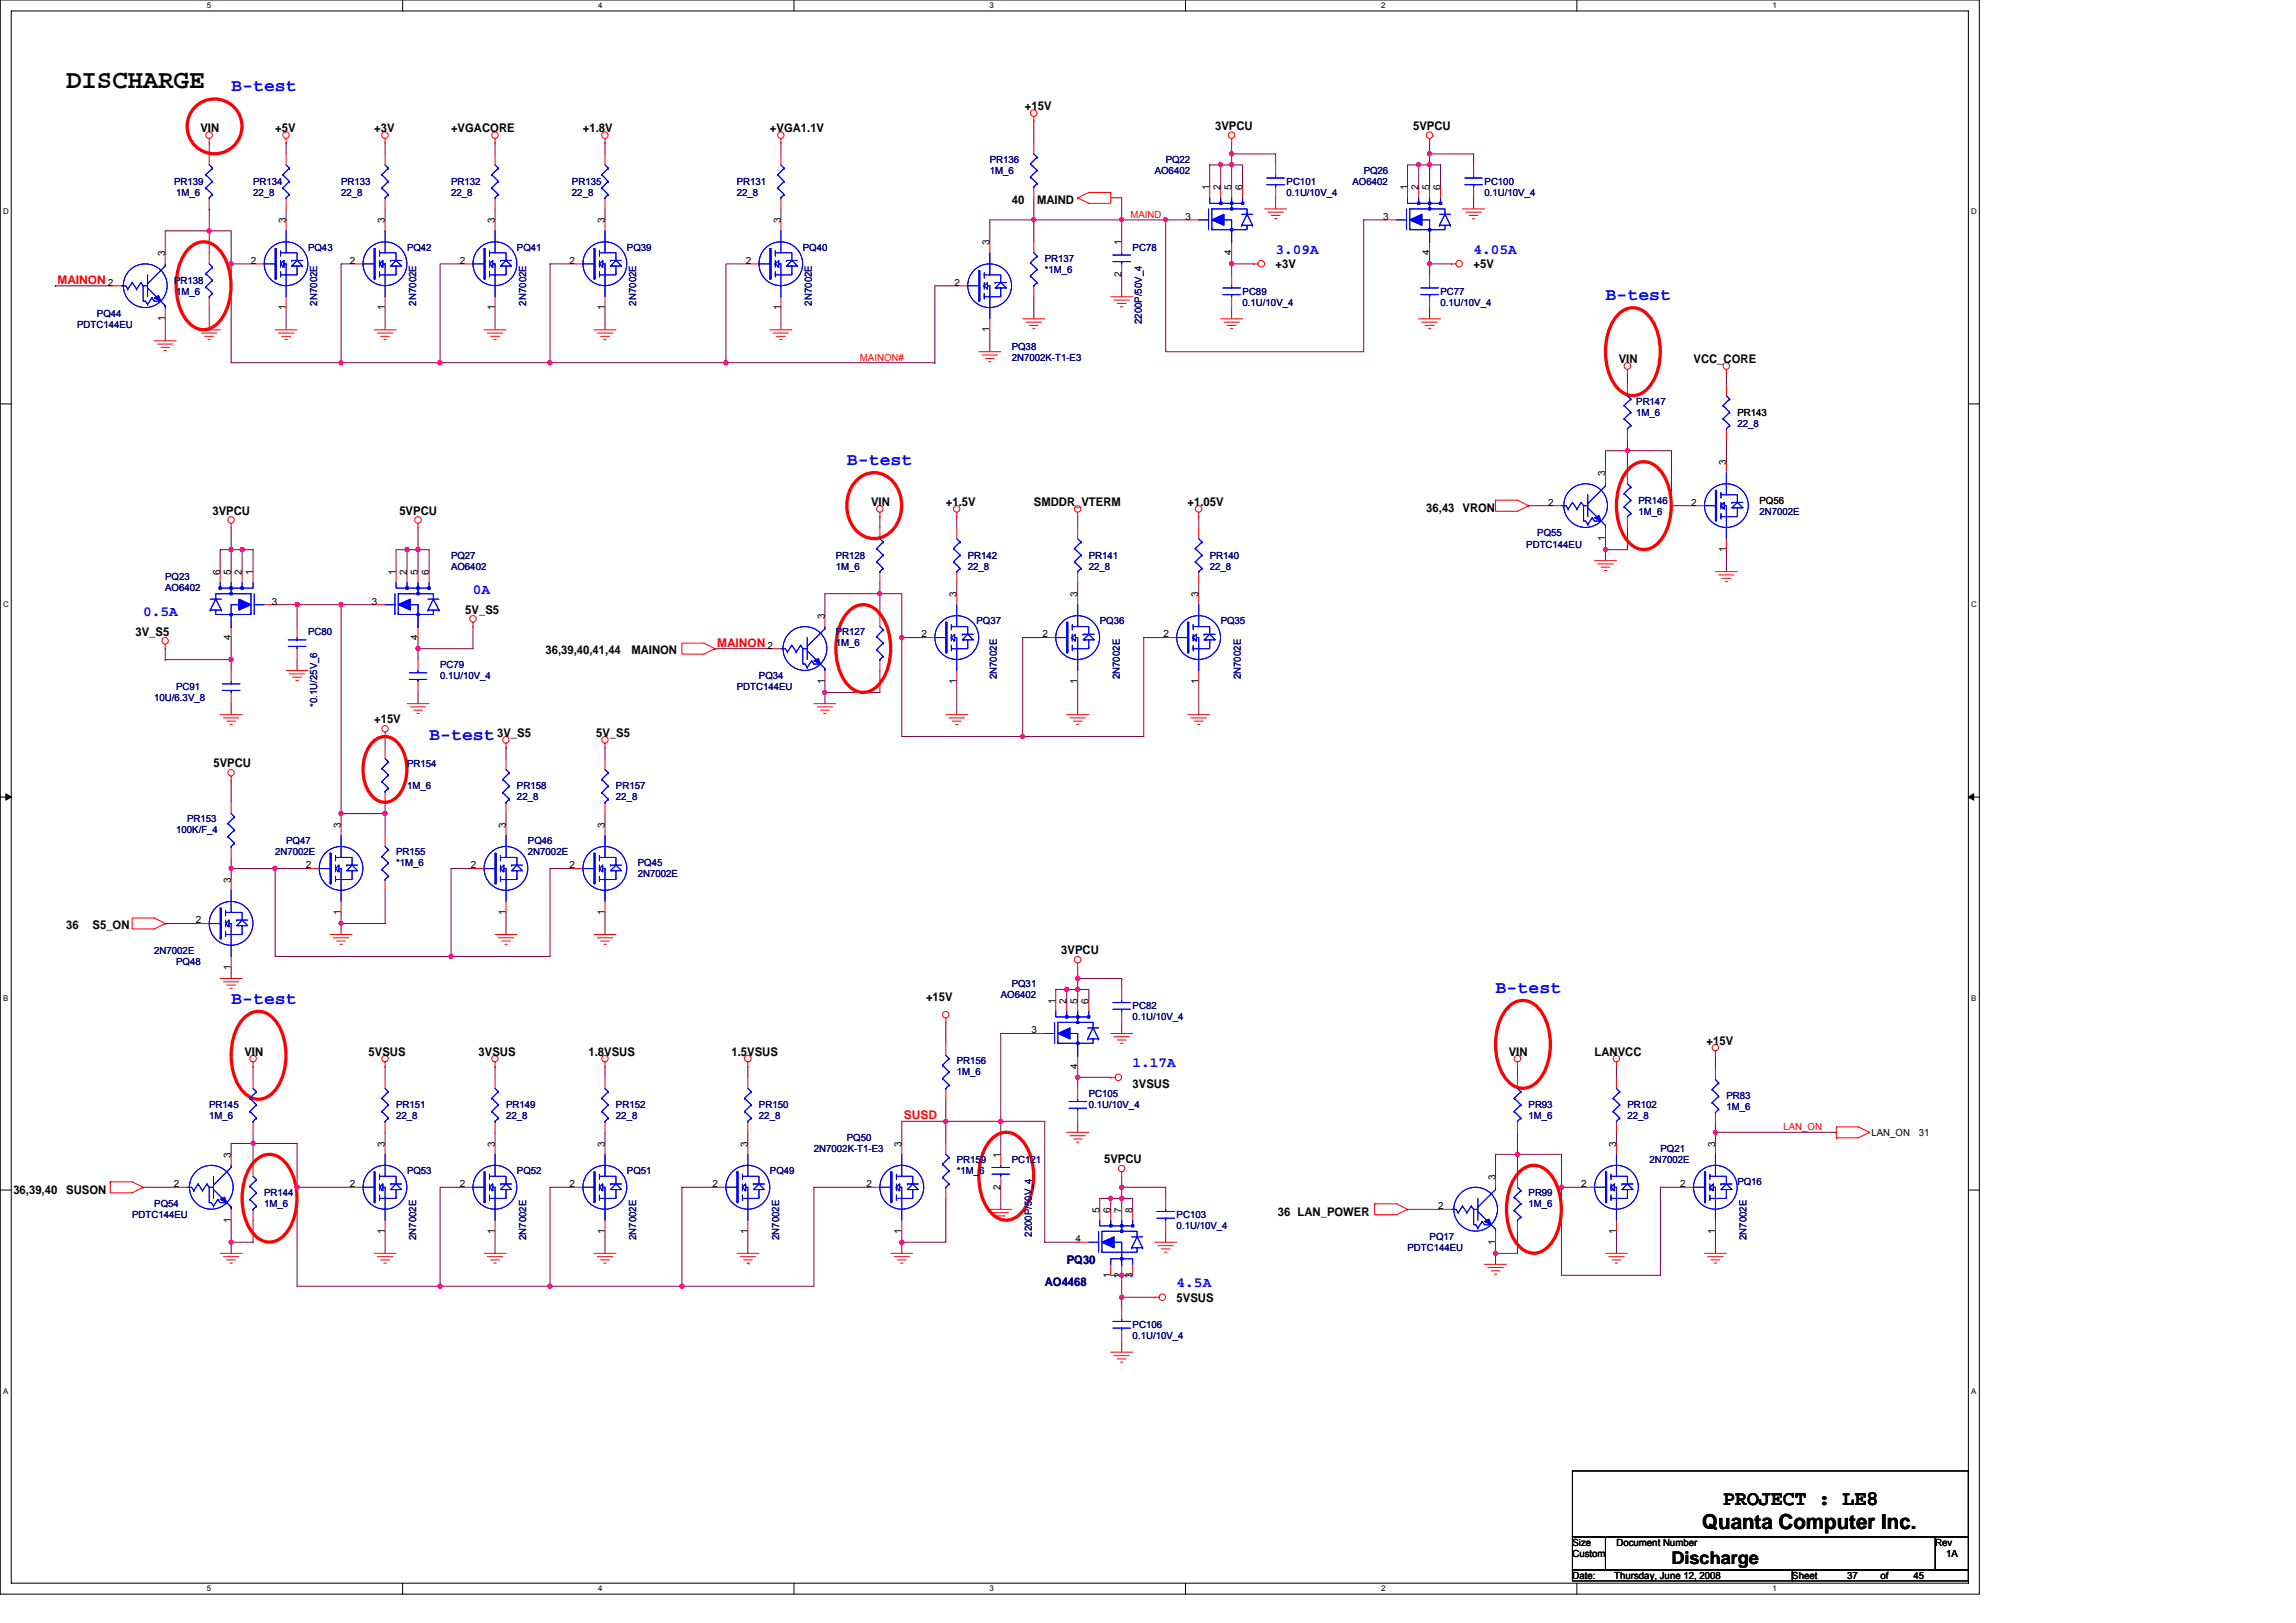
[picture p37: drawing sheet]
<svg xmlns="http://www.w3.org/2000/svg" width="297mm" height="210mm" viewBox="0 0 297 210" stroke-linecap="round" stroke-linejoin="round" font-family="sans-serif">
<defs><g id="words">
<text font-size="3.4" x="8.6" y="11.4">DISCHARGE</text>
<g font-size="2.7">
<text x="220.2" y="197.8">Quanta Computer Inc.</text>
<text x="222.9" y="194.7">PROJECT : LE8</text>
</g>
<g font-size="2.3" fill="#00f">
<text x="29.9" y="11.8">B-test</text>
<text x="207.7" y="38.9">B-test</text>
<text x="109.6" y="60.2">B-test</text>
<text x="55.5" y="95.8">B-test</text>
<text x="29.9" y="129.9">B-test</text>
<text x="193.5" y="128.5">B-test</text>
</g>
<text font-size="2.3" x="216.2" y="202.4">Discharge</text>
<g font-size="1.8" fill="#00f">
<text x="165" y="32.8">3.09A</text>
<text x="190.6" y="32.8">4.05A</text>
<text x="61.2" y="76.9">0A</text>
<text x="18.5" y="79.8">0.5A</text>
<text x="146.5" y="138.1">1.17A</text>
<text x="152.2" y="166.5">4.5A</text>
</g>
<g font-size="1.5">
<text x="25.9" y="17.1">VIN</text>
<text x="35.6" y="17.1">+5V</text>
<text x="48.4" y="17.1">+3V</text>
<text x="58.4" y="17.1">+VGACORE</text>
<text x="75.4" y="17.1">+1.8V</text>
<text x="99.6" y="17.1">+VGA1.1V</text>
<text x="132.6" y="14.2">+15V</text>
<text x="157.2" y="16.8">3VPCU</text>
<text x="182.8" y="16.8">5VPCU</text>
<text x="130.9" y="26.3">40</text>
<text x="134.2" y="26.3">MAIND</text>
<text x="165" y="34.7">+3V</text>
<text x="190.6" y="34.7">+5V</text>
<text x="209.4" y="46.9">VIN</text>
<text x="219.1" y="46.9">VCC_CORE</text>
<text x="112.7" y="65.4">VIN</text>
<text x="122.4" y="65.4">+1.5V</text>
<text x="133.7" y="65.4">SMDDR_VTERM</text>
<text x="153.6" y="65.4">+1.05V</text>
<text x="27.5" y="66.6">3VPCU</text>
<text x="51.7" y="66.6">5VPCU</text>
<text x="184.5" y="66.3">36,43 VRON</text>
<text x="17.5" y="82.2">3V_S5</text>
<text x="60.2" y="79.4">5V_S5</text>
<text x="70.6" y="84.6">36,39,40,41,44</text>
<text x="81.7" y="84.6">MAINON</text>
<text x="48.4" y="93.6">+15V</text>
<text x="64.3" y="95.3">3V_S5</text>
<text x="77.1" y="95.3">5V_S5</text>
<text x="27.6" y="99.3">5VPCU</text>
<text x="8.6" y="120.2">36</text>
<text x="12" y="120.2">S5_ON</text>
<text x="137.3" y="123.5">3VPCU</text>
<text x="119.8" y="129.5">+15V</text>
<text x="31.6" y="136.6">VIN</text>
<text x="47.7" y="136.6">5VSUS</text>
<text x="61.9" y="136.6">3VSUS</text>
<text x="76.1" y="136.6">1.8VSUS</text>
<text x="94.6" y="136.6">1.5VSUS</text>
<text x="195.2" y="136.6">VIN</text>
<text x="206.3" y="136.6">LANVCC</text>
<text x="220.8" y="135.1">+15V</text>
<text x="146.5" y="140.8">3VSUS</text>
<text x="1.7" y="154.5">36,39,40</text>
<text x="8.6" y="154.5">SUSON</text>
<text x="142.9" y="150.5">5VPCU</text>
<text x="165.3" y="157.3">36 LAN_POWER</text>
<text x="152.2" y="168.4">5VSUS</text>
</g>
<g font-size="1.5" fill="#f00">
<text x="7.4" y="36.7">MAINON</text>
<text x="92.8" y="83.7">MAINON</text>
<text x="116.9" y="144.8">SUSD</text>
</g>
<g font-size="1.5" fill="#000080">
<text x="135.2" y="166.4">AO4468</text>
<text x="138" y="163.6">PQ30</text>
</g>
<g font-size="1.3" fill="#000080">
<text x="22.5" y="23.9">PR139</text>
<text x="32.7" y="23.9">PR134</text>
<text x="44.1" y="23.9">PR133</text>
<text x="58.4" y="23.9">PR132</text>
<text x="74" y="23.9">PR135</text>
<text x="95.3" y="23.9">PR131</text>
<text x="128.1" y="21.1">PR136</text>
<text x="128.1" y="22.5">1M_6</text>
<text x="149.4" y="22.5">AO6402</text>
<text x="150.8" y="21.1">PQ22</text>
<text x="166.5" y="23.9">PC101</text>
<text x="175" y="23.9">AO6402</text>
<text x="176.4" y="22.5">PQ26</text>
<text x="192.1" y="23.9">PC100</text>
<text x="22.8" y="25.3">1M_6</text>
<text x="32.7" y="25.3">22_8</text>
<text x="44.1" y="25.3">22_8</text>
<text x="58.4" y="25.3">22_8</text>
<text x="74" y="25.3">22_8</text>
<text x="95.3" y="25.3">22_8</text>
<text x="166.5" y="25.3">0.1U/10V_4</text>
<text x="192.1" y="25.3">0.1U/10V_4</text>
<text x="39.9" y="32.4">PQ43</text>
<text x="52.7" y="32.4">PQ42</text>
<text x="66.9" y="32.4">PQ41</text>
<text x="81.1" y="32.4">PQ39</text>
<text x="103.9" y="32.4">PQ40</text>
<text x="135.2" y="33.8">PR137</text>
<text x="135.2" y="35.3">*1M_6</text>
<text x="146.5" y="32.4">PC78</text>
<text x="12.5" y="41">PQ44</text>
<text x="22.5" y="36.7">PR138</text>
<text x="22.8" y="38.1">1M_6</text>
<text x="41" y="39.5" transform="rotate(-90 41 39.5)">2N7002E</text>
<text x="53.8" y="39.5" transform="rotate(-90 53.8 39.5)">2N7002E</text>
<text x="68.1" y="39.5" transform="rotate(-90 68.1 39.5)">2N7002E</text>
<text x="82.3" y="39.5" transform="rotate(-90 82.3 39.5)">2N7002E</text>
<text x="105" y="39.5" transform="rotate(-90 105 39.5)">2N7002E</text>
<text x="147.7" y="42" transform="rotate(-90 147.7 42)">2200P/50V_4</text>
<text x="160.8" y="38.1">PC89</text>
<text x="160.8" y="39.5">0.1U/10V_4</text>
<text x="186.4" y="38.1">PC77</text>
<text x="186.4" y="39.5">0.1U/10V_4</text>
<text x="10" y="42.4">PDTC144EU</text>
<text x="130.9" y="45.2">PQ38</text>
<text x="130.9" y="46.7">2N7002K-T1-E3</text>
<text x="211.7" y="52.3">PR147</text>
<text x="211.7" y="53.8">1M_6</text>
<text x="224.8" y="55.2">22_8</text>
<text x="212" y="65.2">PR146</text>
<text x="197.5" y="70.8">PDTC144EU</text>
<text x="198.9" y="69.4">PQ55</text>
<text x="212" y="66.6">1M_6</text>
<text x="227.6" y="66.6">2N7002E</text>
<text x="21.4" y="75.1">PQ23</text>
<text x="21.4" y="76.5">AO6402</text>
<text x="58.4" y="72.3">PQ27</text>
<text x="58.4" y="73.7">AO6402</text>
<text x="108.1" y="72.3">PR128</text>
<text x="108.1" y="73.7">1M_6</text>
<text x="125.2" y="72.3">PR142</text>
<text x="125.2" y="73.7">22_8</text>
<text x="140.9" y="72.3">PR141</text>
<text x="140.9" y="73.7">22_8</text>
<text x="156.5" y="72.3">PR140</text>
<text x="156.5" y="73.7">22_8</text>
<text x="39.9" y="82.2">PC80</text>
<text x="108.1" y="82.2">PR127</text>
<text x="108.1" y="83.6">1M_6</text>
<text x="126.3" y="80.8">PQ37</text>
<text x="142.3" y="80.8">PQ36</text>
<text x="157.9" y="80.8">PQ35</text>
<text x="22.8" y="89.3">PC91</text>
<text x="56.9" y="86.5">PC79</text>
<text x="56.9" y="87.9">0.1U/10V_4</text>
<text x="95.3" y="89.3">PDTC144EU</text>
<text x="98.2" y="87.9">PQ34</text>
<text x="128.9" y="87.9" transform="rotate(-90 128.9 87.9)">2N7002E</text>
<text x="144.9" y="87.9" transform="rotate(-90 144.9 87.9)">2N7002E</text>
<text x="160.5" y="87.9" transform="rotate(-90 160.5 87.9)">2N7002E</text>
<text x="20" y="90.7">10U/6.3V_8</text>
<text x="41" y="91.5" transform="rotate(-90 41 91.5)">*0.1U/25V_6</text>
<text x="52.7" y="99.3">PR154</text>
<text x="22.8" y="107.8">100K/F_4</text>
<text x="24.2" y="106.4">PR153</text>
<text x="52.7" y="102.1">1M_6</text>
<text x="66.9" y="102.1">PR158</text>
<text x="66.9" y="103.5">22_8</text>
<text x="79.7" y="102.1">PR157</text>
<text x="79.7" y="103.5">22_8</text>
<text x="35.6" y="110.7">2N7002E</text>
<text x="37" y="109.2">PQ47</text>
<text x="51.2" y="110.7">PR155</text>
<text x="51.2" y="112.1">*1M_6</text>
<text x="68.3" y="109.2">PQ46</text>
<text x="68.3" y="110.7">2N7002E</text>
<text x="82.5" y="112.1">PQ45</text>
<text x="82.5" y="113.5">2N7002E</text>
<text x="20" y="123.5">2N7002E</text>
<text x="22.8" y="124.9">PQ48</text>
<text x="129.5" y="129.2">AO6402</text>
<text x="130.9" y="127.7">PQ31</text>
<text x="146.5" y="130.6">PC82</text>
<text x="146.5" y="132">0.1U/10V_4</text>
<text x="123.8" y="137.7">PR156</text>
<text x="27.1" y="143.4">PR145</text>
<text x="51.2" y="143.4">PR151</text>
<text x="65.5" y="143.4">PR149</text>
<text x="79.7" y="143.4">PR152</text>
<text x="98.2" y="143.4">PR150</text>
<text x="123.8" y="139.1">1M_6</text>
<text x="140.9" y="142">PC105</text>
<text x="140.9" y="143.4">0.1U/10V_4</text>
<text x="197.8" y="143.4">PR93</text>
<text x="210.5" y="143.4">PR102</text>
<text x="223.3" y="142.2">PR83</text>
<text x="223.3" y="143.7">1M_6</text>
<text x="27.1" y="144.8">1M_6</text>
<text x="51.2" y="144.8">22_8</text>
<text x="65.5" y="144.8">22_8</text>
<text x="79.7" y="144.8">22_8</text>
<text x="98.2" y="144.8">22_8</text>
<text x="105.3" y="149.1">2N7002K-T1-E3</text>
<text x="109.6" y="147.6">PQ50</text>
<text x="197.8" y="144.8">1M_6</text>
<text x="210.5" y="144.8">22_8</text>
<text x="214.8" y="149.1">PQ21</text>
<text x="34.2" y="154.7">PR144</text>
<text x="52.7" y="151.9">PQ53</text>
<text x="66.9" y="151.9">PQ52</text>
<text x="81.1" y="151.9">PQ51</text>
<text x="99.6" y="151.9">PQ49</text>
<text x="123.8" y="150.5">PR159</text>
<text x="123.8" y="151.9">*1M_6</text>
<text x="130.9" y="150.5">PC121</text>
<text x="197.8" y="154.7">PR99</text>
<text x="213.4" y="150.5">2N7002E</text>
<text x="224.8" y="153.3">PQ16</text>
<text x="17.1" y="157.6">PDTC144EU</text>
<text x="20" y="156.2">PQ54</text>
<text x="34.2" y="156.2">1M_6</text>
<text x="53.8" y="160.4" transform="rotate(-90 53.8 160.4)">2N7002E</text>
<text x="68.1" y="160.4" transform="rotate(-90 68.1 160.4)">2N7002E</text>
<text x="82.3" y="160.4" transform="rotate(-90 82.3 160.4)">2N7002E</text>
<text x="100.8" y="160.4" transform="rotate(-90 100.8 160.4)">2N7002E</text>
<text x="133.5" y="160" transform="rotate(-90 133.5 160)">2200P/50V_4</text>
<text x="152.2" y="157.6">PC103</text>
<text x="152.2" y="159">0.1U/10V_4</text>
<text x="182.1" y="161.9">PDTC144EU</text>
<text x="185" y="160.4">PQ17</text>
<text x="197.8" y="156.2">1M_6</text>
<text x="226" y="160.4" transform="rotate(-90 226 160.4)">2N7002E</text>
<text x="146.5" y="171.8">PC106</text>
<text x="146.5" y="173.2">0.1U/10V_4</text>
</g>
<g font-size="1.3">
<text x="37" y="28.9" transform="rotate(-90 37 28.9)">3</text>
<text x="49.8" y="28.9" transform="rotate(-90 49.8 28.9)">3</text>
<text x="64" y="28.9" transform="rotate(-90 64 28.9)">3</text>
<text x="78.2" y="28.9" transform="rotate(-90 78.2 28.9)">3</text>
<text x="101" y="28.9" transform="rotate(-90 101 28.9)">3</text>
<text x="153.4" y="28.4">3</text>
<text x="156.5" y="24.6" transform="rotate(-90 156.5 24.6)">1</text>
<text x="157.9" y="24.6" transform="rotate(-90 157.9 24.6)">2</text>
<text x="159.3" y="24.6" transform="rotate(-90 159.3 24.6)">5</text>
<text x="160.7" y="24.6" transform="rotate(-90 160.7 24.6)">6</text>
<text x="179" y="28.4">3</text>
<text x="182.1" y="24.6" transform="rotate(-90 182.1 24.6)">1</text>
<text x="183.5" y="24.6" transform="rotate(-90 183.5 24.6)">2</text>
<text x="184.9" y="24.6" transform="rotate(-90 184.9 24.6)">5</text>
<text x="186.3" y="24.6" transform="rotate(-90 186.3 24.6)">6</text>
<text x="21.4" y="33.1" transform="rotate(-90 21.4 33.1)">3</text>
<text x="32.5" y="34.1">2</text>
<text x="45.3" y="34.1">2</text>
<text x="59.5" y="34.1">2</text>
<text x="73.7" y="34.1">2</text>
<text x="96.5" y="34.1">2</text>
<text x="128" y="31.7" transform="rotate(-90 128 31.7)">3</text>
<text x="145.1" y="35.9" transform="rotate(-90 145.1 35.9)">2</text>
<text x="145.1" y="31.7" transform="rotate(-90 145.1 31.7)">1</text>
<text x="159.3" y="33" transform="rotate(-90 159.3 33)">4</text>
<text x="184.9" y="33" transform="rotate(-90 184.9 33)">4</text>
<text x="14" y="37">2</text>
<text x="21.4" y="41.5" transform="rotate(-90 21.4 41.5)">1</text>
<text x="37" y="40.1" transform="rotate(-90 37 40.1)">1</text>
<text x="49.8" y="40.1" transform="rotate(-90 49.8 40.1)">1</text>
<text x="64" y="40.1" transform="rotate(-90 64 40.1)">1</text>
<text x="78.2" y="40.1" transform="rotate(-90 78.2 40.1)">1</text>
<text x="101" y="40.1" transform="rotate(-90 101 40.1)">1</text>
<text x="123.5" y="37">2</text>
<text x="128" y="43" transform="rotate(-90 128 43)">1</text>
<text x="224.8" y="53.8">PR143</text>
<text x="200.3" y="65.4">2</text>
<text x="207.7" y="61.6" transform="rotate(-90 207.7 61.6)">3</text>
<text x="218.8" y="65.4">2</text>
<text x="223.3" y="60.2" transform="rotate(-90 223.3 60.2)">3</text>
<text x="227.6" y="65.2">PQ56</text>
<text x="207.7" y="70" transform="rotate(-90 207.7 70)">1</text>
<text x="223.3" y="71.4" transform="rotate(-90 223.3 71.4)">1</text>
<text x="28.5" y="74.4" transform="rotate(-90 28.5 74.4)">6</text>
<text x="29.9" y="74.4" transform="rotate(-90 29.9 74.4)">5</text>
<text x="31.3" y="74.4" transform="rotate(-90 31.3 74.4)">2</text>
<text x="32.7" y="74.4" transform="rotate(-90 32.7 74.4)">1</text>
<text x="51.2" y="74.4" transform="rotate(-90 51.2 74.4)">1</text>
<text x="52.6" y="74.4" transform="rotate(-90 52.6 74.4)">2</text>
<text x="54.1" y="74.4" transform="rotate(-90 54.1 74.4)">5</text>
<text x="55.5" y="74.4" transform="rotate(-90 55.5 74.4)">6</text>
<text x="123.8" y="77.2" transform="rotate(-90 123.8 77.2)">3</text>
<text x="139.4" y="77.2" transform="rotate(-90 139.4 77.2)">3</text>
<text x="155.1" y="77.2" transform="rotate(-90 155.1 77.2)">3</text>
<text x="29.9" y="82.8" transform="rotate(-90 29.9 82.8)">4</text>
<text x="35.2" y="78.2">3</text>
<text x="48.1" y="78.2">3</text>
<text x="54.1" y="82.8" transform="rotate(-90 54.1 82.8)">4</text>
<text x="99.3" y="83.9">2</text>
<text x="106.7" y="80.1" transform="rotate(-90 106.7 80.1)">3</text>
<text x="119.2" y="82.5">2</text>
<text x="134.9" y="82.5">2</text>
<text x="150.5" y="82.5">2</text>
<text x="106.7" y="88.5" transform="rotate(-90 106.7 88.5)">1</text>
<text x="123.8" y="88.5" transform="rotate(-90 123.8 88.5)">1</text>
<text x="139.4" y="88.5" transform="rotate(-90 139.4 88.5)">1</text>
<text x="155.1" y="88.5" transform="rotate(-90 155.1 88.5)">1</text>
<text x="44.1" y="107.1" transform="rotate(-90 44.1 107.1)">3</text>
<text x="65.4" y="107.1" transform="rotate(-90 65.4 107.1)">3</text>
<text x="78.2" y="107.1" transform="rotate(-90 78.2 107.1)">3</text>
<text x="39.6" y="112.4">2</text>
<text x="60.9" y="112.4">2</text>
<text x="73.7" y="112.4">2</text>
<text x="25.4" y="119.5">2</text>
<text x="29.9" y="114.2" transform="rotate(-90 29.9 114.2)">3</text>
<text x="44.1" y="118.3" transform="rotate(-90 44.1 118.3)">1</text>
<text x="65.4" y="118.3" transform="rotate(-90 65.4 118.3)">1</text>
<text x="78.2" y="118.3" transform="rotate(-90 78.2 118.3)">1</text>
<text x="29.9" y="125.5" transform="rotate(-90 29.9 125.5)">1</text>
<text x="136.6" y="129.9" transform="rotate(-90 136.6 129.9)">1</text>
<text x="138" y="129.9" transform="rotate(-90 138 129.9)">2</text>
<text x="139.4" y="129.9" transform="rotate(-90 139.4 129.9)">5</text>
<text x="140.8" y="129.9" transform="rotate(-90 140.8 129.9)">6</text>
<text x="133.5" y="133.7">3</text>
<text x="139.4" y="138.3" transform="rotate(-90 139.4 138.3)">4</text>
<text x="29.9" y="149.8" transform="rotate(-90 29.9 149.8)">3</text>
<text x="49.8" y="148.4" transform="rotate(-90 49.8 148.4)">3</text>
<text x="64" y="148.4" transform="rotate(-90 64 148.4)">3</text>
<text x="78.2" y="148.4" transform="rotate(-90 78.2 148.4)">3</text>
<text x="96.7" y="148.4" transform="rotate(-90 96.7 148.4)">3</text>
<text x="116.6" y="148.4" transform="rotate(-90 116.6 148.4)">3</text>
<text x="129.5" y="149.8" transform="rotate(-90 129.5 149.8)">1</text>
<text x="209.1" y="148.4" transform="rotate(-90 209.1 148.4)">3</text>
<text x="221.9" y="148.4" transform="rotate(-90 221.9 148.4)">3</text>
<text x="242.1" y="146.9">LAN_ON</text>
<text x="248.2" y="146.9">31</text>
<text x="22.5" y="153.6">2</text>
<text x="45.3" y="153.6">2</text>
<text x="59.5" y="153.6">2</text>
<text x="73.7" y="153.6">2</text>
<text x="92.2" y="153.6">2</text>
<text x="112.1" y="153.6">2</text>
<text x="129.5" y="153.9" transform="rotate(-90 129.5 153.9)">2</text>
<text x="193.5" y="152.6" transform="rotate(-90 193.5 152.6)">3</text>
<text x="204.6" y="153.6">2</text>
<text x="217.4" y="153.6">2</text>
<text x="29.9" y="158.2" transform="rotate(-90 29.9 158.2)">1</text>
<text x="49.8" y="159.6" transform="rotate(-90 49.8 159.6)">1</text>
<text x="64" y="159.6" transform="rotate(-90 64 159.6)">1</text>
<text x="78.2" y="159.6" transform="rotate(-90 78.2 159.6)">1</text>
<text x="96.7" y="159.6" transform="rotate(-90 96.7 159.6)">1</text>
<text x="116.6" y="159.6" transform="rotate(-90 116.6 159.6)">1</text>
<text x="139.1" y="160.7">4</text>
<text x="142.3" y="156.9" transform="rotate(-90 142.3 156.9)">5</text>
<text x="143.7" y="156.9" transform="rotate(-90 143.7 156.9)">6</text>
<text x="145.1" y="156.9" transform="rotate(-90 145.1 156.9)">7</text>
<text x="146.5" y="156.9" transform="rotate(-90 146.5 156.9)">8</text>
<text x="186.1" y="156.4">2</text>
<text x="193.5" y="161" transform="rotate(-90 193.5 161)">1</text>
<text x="209.1" y="159.6" transform="rotate(-90 209.1 159.6)">1</text>
<text x="221.9" y="159.6" transform="rotate(-90 221.9 159.6)">1</text>
<text x="143.7" y="165.3" transform="rotate(-90 143.7 165.3)">1</text>
<text x="145.1" y="165.3" transform="rotate(-90 145.1 165.3)">2</text>
<text x="146.5" y="165.3" transform="rotate(-90 146.5 165.3)">3</text>
<text x="203.4" y="200">Size</text>
<text x="203.4" y="201.4">Custom</text>
<text x="209.1" y="200">Document Number</text>
<text x="250.4" y="200">Rev</text>
<text x="251.8" y="201.4">1A</text>
<text x="203.4" y="204.3">Date:</text>
<text x="208.8" y="204.3">Thursday, June 12, 2008</text>
<text x="231.9" y="204.3">Sheet</text>
<text x="239" y="204.3">37</text>
<text x="243.3" y="204.3">of</text>
<text x="247.5" y="204.3">45</text>
</g>
<g font-size="1.3" fill="#f00">
<text x="146.3" y="28.2">MAIND</text>
<text x="111.2" y="46.7">MAINON#</text>
<text x="230.7" y="146.2">LAN_ON</text>
</g>
<g font-size="1">
<text x="26.8" y="1.1">5</text>
<text x="77.4" y="1.1">4</text>
<text x="128" y="1.1">3</text>
<text x="178.7" y="1.1">2</text>
<text x="229.3" y="1.1">1</text>
<text x=".4" y="27.7">D</text>
<text x="255" y="27.7">D</text>
<text x=".4" y="78.6">C</text>
<text x="255" y="78.6">C</text>
<text x=".4" y="129.5">B</text>
<text x="255" y="129.5">B</text>
<text x=".4" y="180.3">A</text>
<text x="255" y="180.3">A</text>
<text x="26.8" y="205.9">5</text>
<text x="77.4" y="205.9">4</text>
<text x="128" y="205.9">3</text>
<text x="178.7" y="205.9">2</text>
<text x="229.3" y="205.9">1</text>
</g>
</g></defs>
<path d="M0 0h256.1v206.2h-256.1zM1.5 1.4h253.2v203.4h-253.2z" fill="none" stroke="#000" stroke-width=".13"/>
<g fill="#fff">
<path d="M26.8 .1h.5v1.2h-.5z"/>
<path d="M26.8 205h.5v1.1h-.5z"/>
</g>
<path d="M52.1 0v1.4M52.1 204.8v1.4" fill="none" stroke="#000" stroke-width=".13"/>
<g fill="#fff">
<path d="M77.4 .1h.6v1.2h-.6z"/>
<path d="M77.4 205h.6v1.1h-.6z"/>
</g>
<path d="M102.7 0v1.4M102.7 204.8v1.4" fill="none" stroke="#000" stroke-width=".13"/>
<g fill="#fff">
<path d="M128 .1h.6v1.2h-.6z"/>
<path d="M128 205h.6v1.1h-.6z"/>
</g>
<path d="M153.4 0v1.4M153.4 204.8v1.4" fill="none" stroke="#000" stroke-width=".13"/>
<g fill="#fff">
<path d="M178.7 .1h.5v1.2h-.5z"/>
<path d="M178.7 205h.5v1.1h-.5z"/>
</g>
<path d="M204 0v1.4M204 204.8v1.4" fill="none" stroke="#000" stroke-width=".13"/>
<g fill="#fff">
<path d="M229.3 .1h.6v1.2h-.6z"/>
<path d="M229.3 205h.6v1.1h-.6z"/>
<path d="M.4 26.8h.7v1.2h-.7z"/>
<path d="M255 26.8h.7v1.2h-.7z"/>
<path d="M.4 77.7h.7v1.1h-.7z"/>
<path d="M255 77.7h.7v1.1h-.7z"/>
</g>
<path d="M0 52.3h1.5M254.7 52.3h1.4" fill="none" stroke="#000" stroke-width=".13"/>
<g fill="#fff">
<path d="M.4 128.5h.7v1.2h-.7z"/>
<path d="M255 128.5h.7v1.2h-.7z"/>
</g>
<path d="M0 103.1h1.5M254.7 103.1h1.4" fill="none" stroke="#000" stroke-width=".13"/>
<path d="M.8 102.7l.7 .4-.7 .4zM254.7 103.1l.7-.4v.8z" fill="#000" stroke="#000" stroke-width=".13"/>
<g fill="#fff">
<path d="M.4 179.4h.7v1.1h-.7z"/>
<path d="M255 179.4h.7v1.1h-.7z"/>
</g>
<path d="M0 154h1.5M254.7 154h1.4M203.4 190.3h51.3v8.5h-51.3zM203.4 198.8h4.3v4.3h-4.3zM207.7 198.8h42.7v4.3h-42.7zM250.4 198.8h4.3v4.3h-4.3zM203.4 203.1h28.5v1.4h-28.5zM231.9 203.1h22.8v1.4h-22.8z" fill="none" stroke="#000" stroke-width=".13"/>
<g fill="none" stroke="#800040" stroke-width=".13">
<path d="M27.1 18.5v1.4M37 18.5v1.4M49.8 18.5v1.4M64 18.5v1.4M78.3 18.5v1.4M101 18.5v1.4M133.7 15.6v2.9M159.3 19.9v1.4h1.5v2.9M159.3 19.9h.1M159.3 19.9h5.7v1.4M159.3 18.5v1.4M185 19.9h.1"/>
<path d="M185 19.9h5.6v1.4M185 19.9v1.4M185 18.5v1.4M7.2 37h.1M7.2 37h7.1M27.1 29.9h2.8v4.2h2.8M27.1 29.9h-5.7v2.8M27.1 27h.1M27.1 29.9v2.8M27.1 39.8v2.9M27.1 27v2.9M29.9 34.1h.1"/>
<path d="M29.9 34.1v12.8h27M37 27v1.4M37 39.8v2.9M45.5 34.1h-1.4v12.8M49.8 27v1.4M49.8 39.8v2.9M59.8 34.1h-2.9v12.8h14.3M64 27v1.4M64 39.8v2.9M74 34.1h-2.8v12.8M78.3 39.8v2.9M78.3 27v1.4"/>
<path d="M96.7 34.1h-2.8v12.8h27M101 27v1.4M101 39.8v2.9M123.8 37h-2.9v9.9M133.7 28.4h-5.6v2.9M133.7 25.6v2.8M133.7 28.4h.1M133.7 28.4v2.9M133.7 38.4v2.9M133.7 28.4h19.9M143.7 25.6h1.4v2.8M145.1 28.4h.1"/>
<path d="M145.1 35.6v2.8M145.1 28.4v2.9M150.8 28.4v17.1h25.6v-17.1h2.9M150.8 28.4h.1M156.5 24.2v-2.9h1.4v2.9M157.9 24.2h.1M157.9 21.3h1.4v2.9M159.3 24.2h.1M159.3 39.8v1.5M159.3 34.1h.1M159.3 32.7v1.4M159.3 34.1v1.5"/>
<path d="M159.3 34.1h2.9M165 25.6v1.4M183.5 21.3h-1.4v2.9M183.5 21.3h1.5M183.5 24.2h.1M183.5 21.3v2.9M185 39.8v1.5M185 24.2h.1M185 21.3h1.4v2.9M185 34.1h.1M185 34.1v1.5M185 32.7v1.4"/>
<path d="M185 21.3v2.9M185 34.1h2.8M190.6 25.6v1.4M21.4 41.3v2.8M44.1 46.9h.1M56.9 46.9h.1M71.2 46.9h.1M71.2 46.9h22.7M93.9 46.9h.1M120.9 46.9h.1M128.1 42.7v2.8M210.5 58.3h5.7v7.1h2.9"/>
<path d="M210.5 58.3h-2.8v2.9M210.5 58.3h.1M210.5 48.4v1.4M210.5 56.9v1.4M210.5 58.3v2.9M223.3 48.4v1.4M223.3 56.9v2.8M28.5 74v-2.9h1.4v2.9M29.9 74h.1M29.9 68.3v2.8h1.4M31.3 71.1h.1M31.3 71.1h1.4v2.9"/>
<path d="M31.3 71.1v2.9M35.6 78.2h2.8v2.9M38.4 78.2h5.7M44.1 78.2h.1M44.1 78.2h4.3M44.1 78.2v27.1M52.7 71.1h-1.5v2.9M52.7 71.1h.1M52.7 71.1h1.4M52.7 71.1v2.9M54.1 71.1v2.9M54.1 71.1h.1"/>
<path d="M54.1 71.1h1.4v2.9M54.1 68.3v2.8M113.8 66.8v1.5M113.8 76.8h-7.1v2.9M113.8 76.8h.1M113.8 76.8h2.9v5.7M113.8 75.4v1.4M113.8 76.8v2.9M123.8 66.8v1.5M123.8 75.4v1.4M139.4 75.4v1.4M139.4 66.8v1.5"/>
<path d="M155.1 75.4v1.4M155.1 66.8v1.5M197.8 65.4h2.8M207.7 71.1v1.4M207.7 71.1h.1M207.7 69.7v1.4M210.5 68.3v2.8h-2.8M223.3 71.1v2.9M21.4 85.3h.1M21.4 83.9v1.4M29.9 82.5v2.8h-8.5M29.9 91v1.5"/>
<path d="M29.9 85.3v1.5M38.4 85.3v1.5M49.8 95.3v1.4M54.1 83.9v1.4M54.1 83.9h.1M54.1 89.6v1.4M54.1 82.5v1.4M61.2 81.1v2.8h-7.1M65.5 96.7v1.4M78.3 96.7v1.4M92.5 83.9h.1M92.5 83.9h7.1"/>
<path d="M106.7 89.6h.1M106.7 88.2v1.4M106.7 89.6v1.4M113.8 86.8v2.8h-7.1M116.7 82.5h.1M116.7 82.5h2.8M116.7 82.5v12.8h15.6M123.8 88.2v4.3M132.3 95.3h.1M135.2 82.5h-2.9v12.8M139.4 88.2v4.3M150.8 82.5h-2.8v12.8h-15.7"/>
<path d="M155.1 88.2v4.3M21.4 119.5h4.2M29.9 112.4v1.4M29.9 101v2.8M29.9 110.9v1.5M29.9 112.4h.1M29.9 112.4h10M35.6 112.4h.1M35.6 112.4v11.3h22.8M44.1 105.3h.1M44.1 119.5h.1M44.1 118v1.5"/>
<path d="M44.1 119.5v1.4M49.8 103.8h.1M49.8 105.3h-5.7v1.4M49.8 105.3v2.8M49.8 115.2v4.3h-5.7M49.8 103.8v1.5M61.2 112.4h-2.8v11.3M65.5 118v2.9M65.5 105.3v1.4M74 112.4h-2.8v11.3h-12.8M78.3 105.3v1.4M78.3 118v2.9"/>
<path d="M29.9 125.2v1.4M32.7 138v1.4M49.8 138v1.4M58.4 123.7h.1M64 138v1.4M78.3 138v1.4M96.7 138v1.4M122.4 132.3v2.8M133.7 133.7h-4.2v11.4M138 128h.1M138 128v1.4M139.4 128h-2.8v1.4"/>
<path d="M139.4 128v1.4M139.4 128h1.5v1.4M139.4 125.2v1.4M139.4 128h.1M139.4 139.4h.1M139.4 139.4h4.3M139.4 126.6v1.4M139.4 139.4v1.4M139.4 138v1.4M139.4 126.6h5.7M145.1 132.3v1.4M145.1 126.6v1.4"/>
<path d="M145.1 126.6h.1M196.3 138v1.4M209.1 138v1.4M221.9 136.5v1.8M18.5 153.6h4.3M29.9 157.9v2.8M32.7 147.9h-2.8v1.5M32.7 146.5v1.4M32.7 147.9h.1M32.7 157.9v2.8h-2.8M32.7 147.9h5.7v5.7M32.7 147.9v2.9"/>
<path d="M38.4 153.6v12.8h18.5M38.4 153.6h7.1M38.4 153.6h.1M49.8 159.3v2.9M49.8 146.5v1.4M59.8 153.6h-2.9v12.8M64 146.5v1.4M64 159.3v2.9M74 153.6h-2.8v12.8M78.3 146.5v1.4M78.3 159.3v2.9M92.5 153.6h-4.3v12.8"/>
<path d="M96.7 146.5v1.4M96.7 159.3v2.9M112.4 153.6h-7.1v12.8h-17.1M116.7 159.3v1.4M122.4 145.1h-5.7v2.8M122.4 145.1h.1M122.4 145.1h7.1M122.4 145.1v2.8M122.4 155v5.7h-5.7M122.4 142.2v2.9M129.5 145.1h.1M129.5 145.1h5.7v15.6h4.2"/>
<path d="M129.5 153.6v2.9M129.5 145.1v4.3M139.4 145.1v1.4M143.7 155h-1.4v1.5M143.7 156.5h.1M143.7 155h1.4M143.7 155v1.5M145.1 153.6h5.7v1.4M145.1 155h1.4v1.5M145.1 153.6h.1M145.1 155h.1M145.1 155v1.5"/>
<path d="M145.1 152.2v2.8M150.8 159.3v1.4M182.1 156.5h4.3M196.3 149.4h-2.8v2.8M196.3 149.4h.1M196.3 159.3v2.9h-2.8M196.3 149.4v2.8M196.3 149.4h5.7v4.2M196.3 146.5v2.9M202 153.6h2.9M202 153.6v11.4h12.8v-11.4h2.9M202 153.6h.1"/>
<path d="M209.1 159.3v2.9M209.1 146.5v1.4M221.9 145.4v1.1M221.9 159.3v2.9M221.9 146.5v1.4M221.9 146.5h15.7M237.6 146.5h.1M29.9 160.7h.1M29.9 160.7v1.5M56.9 166.4h14.3M71.2 166.4h.1M71.2 166.4h17"/>
<path d="M88.2 166.4h.1M116.7 160.7h.1M116.7 160.7v1.5M143.7 165h1.4M145.1 173.5v1.4M145.1 167.8h4.3M145.1 167.8h.1M145.1 167.8v1.5M145.1 165h.1M145.1 165v2.8M145.1 165h1.4M193.5 162.2h.1"/>
<path d="M193.5 162.2v1.4M193.5 160.7v1.5"/>
</g>
<g fill="#f0f" stroke="#f0f" stroke-width=".13">
<circle cx="35.6" cy="112.4" r=".28"/>
<circle cx="29.9" cy="71.1" r=".27"/>
<circle cx="31.3" cy="71.1" r=".28"/>
<circle cx="29.9" cy="85.3" r=".27"/>
<circle cx="54.1" cy="83.9" r=".28"/>
<circle cx="38.4" cy="78.2" r=".28"/>
<circle cx="44.1" cy="78.2" r=".27"/>
<circle cx="44.1" cy="105.2" r=".27"/>
<circle cx="38.4" cy="153.6" r=".28"/>
<circle cx="122.3" cy="145.1" r=".27"/>
<circle cx="138" cy="128" r=".28"/>
<circle cx="139.4" cy="128" r=".28"/>
<circle cx="139.4" cy="139.4" r=".28"/>
<circle cx="129.5" cy="145.1" r=".27"/>
<circle cx="116.7" cy="82.5" r=".28"/>
<circle cx="132.3" cy="95.3" r=".28"/>
<circle cx="157.9" cy="21.3" r=".27"/>
<circle cx="159.3" cy="21.3" r=".28"/>
<circle cx="139.4" cy="126.6" r=".28"/>
<circle cx="145.1" cy="165" r=".27"/>
<circle cx="145.1" cy="167.8" r=".28"/>
<circle cx="184.9" cy="21.3" r=".28"/>
<circle cx="183.5" cy="21.3" r=".28"/>
<circle cx="29.9" cy="34.1" r=".27"/>
<circle cx="93.9" cy="46.9" r=".27"/>
<circle cx="159.3" cy="19.9" r=".28"/>
<circle cx="184.9" cy="19.9" r=".28"/>
<circle cx="184.9" cy="34.1" r=".28"/>
<circle cx="159.3" cy="34.1" r=".28"/>
<circle cx="52.7" cy="71.1" r=".28"/>
<circle cx="54.1" cy="71.1" r=".28"/>
<circle cx="150.8" cy="28.4" r=".27"/>
<circle cx="56.9" cy="166.4" r=".28"/>
<circle cx="71.1" cy="166.4" r=".28"/>
<circle cx="145.1" cy="28.4" r=".28"/>
<circle cx="210.5" cy="58.3" r=".27"/>
<circle cx="106.7" cy="89.6" r=".28"/>
<circle cx="113.8" cy="76.8" r=".28"/>
<circle cx="116.7" cy="160.7" r=".28"/>
<circle cx="29.9" cy="160.7" r=".27"/>
<circle cx="32.7" cy="147.9" r=".28"/>
<circle cx="44.1" cy="119.5" r=".27"/>
<circle cx="143.7" cy="155" r=".27"/>
<circle cx="49.8" cy="105.2" r=".28"/>
<circle cx="71.1" cy="46.9" r=".28"/>
<circle cx="27.1" cy="29.9" r=".27"/>
<circle cx="56.9" cy="46.9" r=".28"/>
<circle cx="44.1" cy="46.9" r=".27"/>
<circle cx="202" cy="153.6" r=".28"/>
<circle cx="133.7" cy="28.4" r=".28"/>
<circle cx="145.1" cy="153.6" r=".28"/>
<circle cx="207.7" cy="71.1" r=".27"/>
<circle cx="221.9" cy="146.5" r=".27"/>
<circle cx="196.3" cy="149.3" r=".28"/>
<circle cx="193.5" cy="162.1" r=".27"/>
<circle cx="29.9" cy="112.4" r=".27"/>
<circle cx="58.3" cy="123.7" r=".27"/>
<circle cx="145.1" cy="155" r=".28"/>
<circle cx="88.2" cy="166.4" r=".28"/>
</g>
<g fill="none" stroke="#f00" stroke-width=".13">
<path d="M27.1 18.5h.1M27.1 17.9v.6M27.1 19.9v1.4M37 18.5h.1M37 17.9v.6M37 19.9v1.4M49.8 18.5h.1M49.8 17.9v.6M49.8 19.9v1.4M64 18.5h.1M64 17.9v.6M64 19.9v1.4"/>
<path d="M78.3 18.5h.1M78.3 17.9v.6M78.3 19.9v1.4M101 18.5h.1M101 17.9v.6M101 19.9v1.4M133.7 15.6h.1M133.7 15.1v.5M133.7 18.5v1.4M159.3 18.5h.1M159.3 17.9v.6M185 18.5h.1"/>
<path d="M185 17.9v.6M14.3 37h1.4M21.4 32.7v1.4M21.4 39.8v1.5M27.1 25.6v1.4M27.1 32.7v1.4M27.1 38.4v1.4M32.7 34.1h1.5M37 25.6v1.4M37 28.4v1.5M37 38.4v1.4M45.5 34.1h1.5"/>
<path d="M49.8 25.6v1.4M49.8 28.4v1.5M49.8 38.4v1.4M59.8 34.1h1.4M64 25.6v1.4M64 28.4v1.5M64 38.4v1.4M74 34.1h1.4M78.3 25.6v1.4M78.3 28.4v1.5M78.3 38.4v1.4M96.7 34.1h1.5"/>
<path d="M101 25.6v1.4M101 28.4v1.5M101 38.4v1.4M123.8 37h1.4M128.1 31.3v1.4M133.7 24.2v1.4M133.7 31.3v1.4M133.7 37v1.4M139.4 25.6h.1M143.7 24.9h-2.8l-1.5 .7M143.7 24.9v1.4h-2.8l-1.5-.7M143.7 24.9h.1"/>
<path d="M143.7 38.4h2.8M144.1 38.8h2M144.5 39.3h1.2M145 39.7h.3M145.1 31.3v1.4M145.1 34.1v1.5M153.6 28.4h1.5M156.5 24.2v1.4M157.9 24.2v1.4M159.3 24.2v1.4M159.3 31.3v1.4M159.3 35.6v1.4"/>
<path d="M159.3 38.4v1.4M160.8 24.2v1.4M162.2 34.1h.1M162.2 34.1h.5M163.6 27h2.9M164 27.5h2M164.5 27.9h1.1M164.9 28.3h.3M165 21.3v1.5M165 24.2v1.4M179.3 28.4h1.4M182.1 24.2v1.4"/>
<path d="M183.5 24.2v1.4M185 24.2v1.4M185 31.3v1.4M185 35.6v1.4M185 38.4v1.4M186.4 24.2v1.4M187.8 34.1h.1M187.8 34.1h.6M189.2 27h2.9M189.7 27.5h1.9M190.1 27.9h1.1M190.5 28.3h.3"/>
<path d="M190.6 21.3v1.5M190.6 24.2v1.4M20 44.1h2.8M20.4 44.5h2M20.8 44.9h1.1M21.2 45.4h.3M25.6 42.7h2.9M26.1 43.1h2M26.5 43.5h1.1M26.9 43.9h.3M35.6 42.7h2.8M36 43.1h2"/>
<path d="M36.4 43.5h1.2M36.9 43.9h.3M48.4 42.7h2.8M48.8 43.1h2M49.3 43.5h1.1M49.7 43.9h.3M62.6 42.7h2.9M63.1 43.1h1.9M63.5 43.5h1.1M63.9 43.9h.3M76.9 42.7h2.8M77.3 43.1h2"/>
<path d="M77.7 43.5h1.1M78.1 43.9h.3M99.6 42.7h2.8M100 43.1h2M100.5 43.5h1.1M100.9 43.9h.3M126.6 45.5h2.9M127.1 45.9h1.9M127.5 46.4h1.1M127.9 46.8h.3M128.1 41.3v1.4M132.3 41.3h2.9"/>
<path d="M132.8 41.7h1.9M133.2 42.1h1.1M133.6 42.5h.3M157.9 41.3h2.9M158.3 41.7h2M158.8 42.1h1.1M159.2 42.5h.3M183.5 41.3h2.9M184 41.7h1.9M184.4 42.1h1.1M184.8 42.5h.3M210.5 48.4h.1"/>
<path d="M210.5 47.8v.6M210.5 49.8v1.4M210.5 55.5v1.4M223.3 48.4h.1M223.3 47.8v.6M223.3 49.8v1.4M223.3 55.5v1.4M223.3 59.7v1.5M28.5 74v1.4M29.9 68.3h.1M29.9 67.7v.6M29.9 74v1.4"/>
<path d="M31.3 74v1.4M32.7 74v1.4M34.2 78.2h1.4M48.4 78.2h1.4M51.2 74v1.4M52.7 74v1.4M54.1 68.3h.1M54.1 67.7v.6M54.1 74v1.4M55.5 74v1.4M106.7 79.7v1.4M113.8 66.8h.1"/>
<path d="M113.8 66.3v.5M113.8 68.3v1.4M113.8 74v1.4M113.8 79.7v1.4M123.8 66.8h.1M123.8 66.3v.5M123.8 68.3v1.4M123.8 74v1.4M123.8 76.8v1.4M139.4 66.8h.1M139.4 66.3v.5M139.4 68.3v1.4"/>
<path d="M139.4 74v1.4M139.4 76.8v1.4M155.1 66.8h.1M155.1 66.3v.5M155.1 68.3v1.4M155.1 74v1.4M155.1 76.8v1.4M193.5 64.7h2.8l1.5 .7M193.5 64.7v1.4h2.8l1.5-.7M193.5 64.7h.1M197.8 65.4h.1M200.6 65.4h1.4"/>
<path d="M206.3 72.5h2.8M206.7 73h2M207.1 73.4h1.2M207.6 73.8h.3M207.7 61.2v1.4M207.7 68.3v1.4M210.5 61.2v1.4M210.5 66.8v1.5M219.1 65.4h1.4M221.9 74h2.9M222.4 74.4h1.9M222.8 74.8h1.1"/>
<path d="M223.2 75.2h.3M223.3 69.7v1.4M21.4 83.9h.1M21.4 83.4v.5M28.5 92.5h2.8M28.9 92.9h2M29.3 93.3h1.2M29.8 93.7h.3M29.9 81.1v1.4M29.9 86.8v1.4M29.9 89.6v1.4M37 86.8h2.9"/>
<path d="M37.4 87.2h2M37.9 87.6h1.1M38.3 88h.3M38.4 81.1v1.4M38.4 83.9v1.4M49.8 95.3h.1M49.8 94.7v.6M49.8 96.7v1.4M52.7 91h2.8M53.1 91.5h2M53.5 91.9h1.1M54 92.3h.2"/>
<path d="M54.1 81.1v1.4M54.1 85.3v1.5M54.1 88.2v1.4M61.2 81.1h.1M61.2 80.5v.6M65.5 96.7h.1M65.5 96.2v.5M65.5 98.1v1.5M78.3 96.7h.1M78.3 96.2v.5M78.3 98.1v1.5M88.2 83.2h2.9l1.4 .7-1.4 .7h-2.9z"/>
<path d="M92.5 83.9h.1M99.6 83.9h1.4M105.3 91h2.8M105.7 91.5h2M106.1 91.9h1.2M106.6 92.3h.3M106.7 86.8v1.4M113.8 85.3v1.5M119.5 82.5h1.4M122.4 92.5h2.8M122.8 92.9h2M123.2 93.3h1.2"/>
<path d="M123.6 93.7h.3M123.8 86.8v1.4M135.2 82.5h1.4M138 92.5h2.9M138.4 92.9h2M138.9 93.3h1.1M139.3 93.7h.3M139.4 86.8v1.4M150.8 82.5h1.4M153.6 92.5h2.9M154.1 92.9h2M154.5 93.3h1.1"/>
<path d="M154.9 93.7h.3M155.1 86.8v1.4M17.1 118.8h2.9l1.4 .7-1.4 .7h-2.9zM21.4 119.5h.1M25.6 119.5h1.5M29.9 101h.1M29.9 100.4v.6M29.9 103.8v1.5M29.9 109.5v1.4M29.9 113.8v1.4M39.9 112.4h1.4M44.1 106.7v1.4"/>
<path d="M44.1 116.6v1.4M49.8 102.4v1.4M49.8 108.1v1.4M49.8 113.8v1.4M61.2 112.4h1.4M65.5 103.8v1.5M65.5 106.7v1.4M65.5 116.6v1.4M74 112.4h1.4M78.3 103.8v1.5M78.3 106.7v1.4M78.3 116.6v1.4"/>
<path d="M28.5 126.6h2.8M28.9 127h2M29.3 127.4h1.2M29.8 127.9h.3M29.9 123.7v1.5M32.7 138h.1M32.7 137.4v.6M32.7 139.4v1.4M42.7 120.9h2.8M43.1 121.3h2M43.6 121.8h1.1M44 122.2h.3"/>
<path d="M49.8 138h.1M49.8 137.4v.6M49.8 139.4v1.4M64 138h.1M64 120.9h2.9M64 137.4v.6M64 139.4v1.4M64.5 121.3h2M64.9 121.8h1.1M65.3 122.2h.3M76.9 120.9h2.8M77.3 121.3h2"/>
<path d="M77.7 121.8h1.1M78.1 122.2h.3M78.3 138h.1M78.3 137.4v.6M78.3 139.4v1.4M96.7 138h.1M96.7 137.4v.6M96.7 139.4v1.4M122.4 132.3h.1M122.4 131.7v.6M122.4 135.1v1.4M133.7 133.7h1.5"/>
<path d="M136.6 129.4v1.5M138 129.4v1.5M139.4 125.2h.1M139.4 124.6v.6M139.4 129.4v1.5M139.4 136.5v1.5M140.9 129.4v1.5M143.7 139.4h.1M143.7 133.7h2.8M143.7 139.4h.6M144.1 134.1h2M144.5 134.6h1.2"/>
<path d="M145 135h.3M145.1 128v1.4M145.1 130.9v1.4M196.3 137.4v.6M196.3 139.4v1.4M209.1 137.4v.6M209.1 139.4v1.4M221.9 136v.5M221.9 138.3v1.4M14.3 152.9h2.8l1.4 .7M14.3 152.9v1.4h2.8l1.4-.7M14.3 152.9h.1"/>
<path d="M18.5 153.6h.1M22.8 153.6h1.4M29.9 149.4v1.4M29.9 156.5v1.4M32.7 145.1v1.4M32.7 150.8v1.4M32.7 156.5v1.4M45.5 153.6h1.5M49.8 145.1v1.4M49.8 147.9v1.5M49.8 157.9v1.4M59.8 153.6h1.4"/>
<path d="M64 145.1v1.4M64 147.9v1.5M64 157.9v1.4M74 153.6h1.4M78.3 145.1v1.4M78.3 147.9v1.5M78.3 157.9v1.4M92.5 153.6h1.4M96.7 145.1v1.4M96.7 147.9v1.5M96.7 157.9v1.4M112.4 153.6h1.4"/>
<path d="M116.7 147.9v1.5M116.7 157.9v1.4M122.4 140.8v1.4M122.4 147.9v1.5M122.4 153.6v1.4M128.1 156.5h2.8M128.5 156.9h2M128.9 157.3h1.1M129.3 157.7h.3M129.5 149.4v1.4M129.5 152.2v1.4M138 146.5h2.9"/>
<path d="M138.4 146.9h2M138.9 147.4h1.1M139.3 147.8h.3M139.4 140.8v1.4M139.4 143.7v1.4M142.3 156.5v1.4M143.7 156.5v1.4M145.1 152.2h.1M145.1 151.6v.6M145.1 156.5v1.4M146.5 156.5v1.4M150.8 155v1.5"/>
<path d="M150.8 157.9v1.4M177.8 155.7h2.9l1.4 .8M177.8 155.7v1.5h2.9l1.4-.7M177.8 155.7h.1M182.1 156.5h.1M186.4 156.5h1.4M193.5 152.2v1.4M193.5 159.3v1.4M196.3 145.1v1.4M196.3 152.2v1.4M196.3 157.9v1.4M204.9 153.6h1.4"/>
<path d="M209.1 145.1v1.4M209.1 147.9v1.5M209.1 157.9v1.4M217.7 153.6h1.4M221.9 143.9v1.5M221.9 147.9v1.5M221.9 157.9v1.4M237.6 147.2h.1M241.8 146.5l-1.4 .7h-2.8M241.8 146.5h.1M241.8 146.5l-1.4-.7h-2.8v1.4M28.5 162.2h2.8"/>
<path d="M28.9 162.6h2M29.3 163h1.2M29.8 163.4h.3M48.4 162.2h2.8M48.8 162.6h2M49.3 163h1.1M49.7 163.4h.3M62.6 162.2h2.9M63.1 162.6h1.9M63.5 163h1.1M63.9 163.4h.3M76.9 162.2h2.8"/>
<path d="M77.3 162.6h2M77.7 163h1.1M78.1 163.4h.3M95.3 162.2h2.9M95.8 162.6h1.9M96.2 163h1.1M96.6 163.4h.3M96.9 163.4h.1M115.2 162.2h2.9M115.7 162.6h2M116.1 163h1.1M116.5 163.4h.3"/>
<path d="M139.4 160.7h1.5M143.7 174.9h2.8M143.7 163.6v1.4M144.1 175.4h2M144.5 175.8h1.2M145 176.2h.3M145.1 163.6v1.4M145.1 169.3v1.4M145.1 172.1v1.4M146.5 163.6v1.4M149.4 167.8h.1M149.4 160.7h2.8"/>
<path d="M149.4 167.8h.6M149.8 161.2h2M150.2 161.6h1.2M150.7 162h.3M192.1 163.6h2.8M192.5 164h2M192.9 164.4h1.2M193.3 164.8h.3M207.7 162.2h2.8M208.1 162.6h2M208.6 163h1.1M209 163.4h.3"/>
<path d="M220.5 162.2h2.8M220.9 162.6h2M221.4 163h1.1M221.8 163.4h.3"/>
<circle cx="27" cy="17.5" r=".43"/>
<circle cx="37" cy="17.5" r=".42"/>
<circle cx="49.8" cy="17.5" r=".42"/>
<circle cx="64" cy="17.5" r=".42"/>
<circle cx="78.3" cy="17.5" r=".42"/>
<circle cx="101" cy="17.5" r=".42"/>
<circle cx="133.7" cy="14.6" r=".42"/>
<circle cx="159.3" cy="17.5" r=".42"/>
<circle cx="184.9" cy="17.5" r=".42"/>
<circle cx="163.2" cy="34.1" r=".43"/>
<circle cx="188.8" cy="34.1" r=".42"/>
<circle cx="210.5" cy="47.3" r=".43"/>
<circle cx="223.3" cy="47.3" r=".42"/>
<circle cx="29.9" cy="67.3" r=".42"/>
<circle cx="54.1" cy="67.3" r=".43"/>
<circle cx="113.8" cy="65.8" r=".42"/>
<circle cx="123.8" cy="65.8" r=".42"/>
<circle cx="139.4" cy="65.8" r=".42"/>
<circle cx="155.1" cy="65.8" r=".42"/>
<circle cx="21.4" cy="82.9" r=".42"/>
<circle cx="29.9" cy="100" r=".42"/>
<circle cx="49.8" cy="94.3" r=".42"/>
<circle cx="61.2" cy="80.1" r=".42"/>
<circle cx="65.4" cy="95.7" r=".42"/>
<circle cx="78.3" cy="95.7" r=".42"/>
<circle cx="32.7" cy="137" r=".42"/>
<circle cx="49.8" cy="137" r=".42"/>
<circle cx="64" cy="137" r=".42"/>
<circle cx="78.3" cy="137" r=".42"/>
<circle cx="96.8" cy="137" r=".42"/>
<circle cx="122.3" cy="131.3" r=".42"/>
<circle cx="139.4" cy="124.2" r=".43"/>
<circle cx="144.7" cy="139.4" r=".42"/>
<circle cx="196.3" cy="137" r=".42"/>
<circle cx="209.1" cy="137" r=".42"/>
<circle cx="221.9" cy="135.5" r=".42"/>
<circle cx="145.1" cy="151.2" r=".42"/>
<circle cx="150.4" cy="167.8" r=".42"/>
</g>
<g fill="none" stroke="#f00" stroke-width=".42">
<path d="M24.5 32.1a2.56 2.56 0 0 1 4.1 .5 8.1 8.1 0 0 1 0 8.7 2.62 2.62 0 0 1-4.6 0 8.2 8.2 0 0 1 0-8.7zM209.4 40.6a2.56 2.56 0 0 1 4.1 .5 8.1 8.1 0 0 1 0 8.7 2.62 2.62 0 0 1-4.5 0 8.2 8.2 0 0 1 0-8.7zM109.9 79a2.56 2.56 0 0 1 4.1 .6 8.1 8.1 0 0 1 0 8.6 2.63 2.63 0 0 1-4.6 0 8.2 8.2 0 0 1 0-8.6zM110.6 62.4a3.2 3.2 0 0 1 5.4 .6 4.7 4.7 0 0 1-1.5 6.3 3.4 3.4 0 0 1-4.7-2.2 4.9 4.9 0 0 1 .8-4.7zM210.9 60.5a2.56 2.56 0 0 1 4.1 .6 8.1 8.1 0 0 1 0 8.7 2.62 2.62 0 0 1-4.6 0 8.2 8.2 0 0 1 0-8.7zM48.2 96a2.19 2.19 0 0 1 3.6 .5 5.7 5.7 0 0 1-.4 6.6 2.18 2.18 0 0 1-3.6-.5 5.8 5.8 0 0 1 .4-6.6zM31.6 131.6a2.56 2.56 0 0 1 4.1 .6 8.1 8.1 0 0 1 0 8.7 2.62 2.62 0 0 1-4.5 0 8.2 8.2 0 0 1 0-8.7zM195.2 130.2a2.56 2.56 0 0 1 4.1 .6 8.1 8.1 0 0 1 0 8.7 2.62 2.62 0 0 1-4.6 0 8.2 8.2 0 0 1 0-8.7zM33.1 150.1a2.56 2.56 0 0 1 4.1 .6 8.1 8.1 0 0 1 0 8.7 2.63 2.63 0 0 1-4.6 0 8.2 8.2 0 0 1 0-8.7zM128.4 147.3a2.56 2.56 0 0 1 4.1 .5 8.1 8.1 0 0 1 0 8.7 2.62 2.62 0 0 1-4.6 0 8.2 8.2 0 0 1 0-8.7zM196.6 151.5a2.56 2.56 0 0 1 4.1 .6 8.1 8.1 0 0 1 0 8.7 2.62 2.62 0 0 1-4.5 0 8.2 8.2 0 0 1 0-8.7z"/>
<circle cx="27.8" cy="16.4" r="3.5"/>
</g>
<g fill="none" stroke="#00f" stroke-width=".13">
<path d="M133.7 19.9l.5 .4M15.7 37h.6l.2 .4M16.5 37.4h.1M17.1 36.6h.1M17.1 36.6l-.6 .8M17.1 36.6l.6 .8M17.7 37.4h.1M18.2 36.6h.1M18.2 36.6l-.5 .8M18.2 36.6l.3 .4M18.5 37h.6M18.5 37v2h.3l.3 .4"/>
<path d="M19.1 35.6v2.8M19.1 39.4h.1M19.1 37.3l1.1 1.1M19.7 38.5h.1M19.7 38.5l.3 .5h.8l.6 .5M19.7 38.5l-.6 .9M20.2 38.4h.1M21.4 39.5v.3M21.4 39.5h.1M21.4 34.1v.3l-2.3 2.3M26.6 22.6h.1M26.6 24.3h.1"/>
<path d="M26.6 35.4h.1M26.6 37.1h.1M26.6 22.6l.9 .9M26.6 24.3l.9 .9M26.6 35.4l.9 .9M26.6 37.1l.9 .9M27.1 25.6h.1M27.1 38.4h.1M27.1 21.3l.4 .5M27.1 34.1l.4 .5M27.5 21.8h.1M27.5 23.5h.1"/>
<path d="M27.5 25.2h.1M27.5 34.6h.1M27.5 36.3h.1M27.5 38h.1M27.5 21.8l-.9 .8M27.5 23.5l-.9 .8M27.5 25.2l-.4 .4M27.5 34.6l-.9 .8M27.5 36.3l-.9 .8M27.5 38l-.4 .4M34.2 34.1h1.4M35.6 32.2h.1v3.9h-.1z"/>
<path d="M36.3 32.7h.7M36.3 34.1h.1M36.3 34.1l.4-.4v.4M36.3 33.7v.4M36.3 34.1v.5M36.3 35.1v.7M36.3 32.4v.3M36.3 32.7v.4M36.3 34.1l.3 .3M36.6 34.4h.1M36.6 22.6h.1M36.6 24.3h.1"/>
<path d="M36.6 22.6l.8 .9M36.6 24.3l.8 .9M36.7 34.1h.3v4.3M36.7 34.1v.5l-.1-.2M37 29.9v2.8M37 32.7h1.4v1M37 25.6h.1M37 21.3l.4 .5M37.4 21.8h.1M37.4 23.5h.1M37.4 25.2h.1M37.4 21.8l-.8 .8"/>
<path d="M37.4 23.5l-.8 .8M37.4 25.2l-.4 .4M37.7 33.7h.1M37.7 33.7h.7M38.4 34.4v1.2h-2.1M38.4 33.7l.8 .7h-1.3M38.4 33.7l-.7 .7h.3M38.4 33.7h.8M47 34.1h1.4M48.4 32.2h.1v3.9h-.1zM49.1 32.7h.7M49.1 34.1h.1"/>
<path d="M49.1 34.1l.4-.4v.4M49.1 33.7v.4M49.1 34.1v.5M49.1 35.1v.7M49.1 32.4v.3M49.1 32.7v.4M49.1 34.1l.3 .3M49.4 34.4h.1M49.4 22.6h.1M49.4 24.3h.1M49.4 22.6l.8 .9M49.4 24.3l.8 .9"/>
<path d="M49.5 34.1h.3v4.3M49.5 34.1v.5l-.1-.2M49.8 29.9v2.8M49.8 32.7h1.4v1M49.8 25.6h.1M49.8 21.3l.4 .5M50.2 21.8h.1M50.2 23.5h.1M50.2 25.2h.1M50.2 21.8l-.8 .8M50.2 23.5l-.8 .8M50.2 25.2l-.4 .4"/>
<path d="M50.5 33.7h.1M50.5 33.7h.7M51.2 34.4v1.2h-2.1M51.2 33.7l.8 .7h-1.3M51.2 33.7l-.7 .7h.3M51.2 33.7h.8M61.2 34.1h1.4M62.6 32.2h.2v3.9h-.2zM63.3 32.7h.7M63.3 34.1h.1M63.3 34.1l.5-.4v.4M63.3 33.7v.4"/>
<path d="M63.3 34.1v.5M63.3 35.1v.7M63.3 32.4v.3M63.3 32.7v.4M63.3 34.1l.3 .3M63.6 34.4h.1M63.6 22.6h.1M63.6 24.3h.1M63.6 22.6l.9 .9M63.6 24.3l.9 .9M63.8 34.1h.2v4.3M63.8 34.1v.5l-.2-.2"/>
<path d="M64 29.9v2.8M64 32.7h1.5v1M64 25.6h.1M64 21.3l.5 .5M64.5 21.8h.1M64.5 23.5h.1M64.5 25.2h.1M64.5 21.8l-.9 .8M64.5 23.5l-.9 .8M64.5 25.2l-.5 .4M64.7 33.7h.1M64.7 33.7h.8"/>
<path d="M65.5 34.4v1.2h-2.2M65.5 33.7l.7 .7h-1.3M65.5 33.7l-.8 .7h.3M65.5 33.7h.7M75.4 34.1h1.5M76.9 32.2h.1v3.9h-.1zM77.6 32.7h.7M77.6 34.1h.1M77.6 34.1l.4-.4v.4M77.6 33.7v.4M77.6 34.1v.5M77.6 35.1v.7"/>
<path d="M77.6 32.4v.3M77.6 32.7v.4M77.6 34.1l.2 .3M77.8 34.4h.1M77.8 22.6h.1M77.8 24.3h.1M77.8 22.6l.9 .9M77.8 24.3l.9 .9M78 34.1h.3v4.3M78 34.1v.5l-.2-.2M78.3 29.9v2.8M78.3 32.7h1.4v1"/>
<path d="M78.3 25.6h.1M78.3 21.3l.4 .5M78.7 21.8h.1M78.7 23.5h.1M78.7 25.2h.1M78.7 21.8l-.9 .8M78.7 23.5l-.9 .8M78.7 25.2l-.4 .4M79 33.7h.1M79 33.7h.7M79.7 34.4v1.2h-2.1M79.7 33.7l.7 .7h-1.3"/>
<path d="M79.7 33.7l-.7 .7h.3M79.7 33.7h.7M98.2 34.1h1.4M99.6 32.2h.2v3.9h-.2zM100.3 32.7h.7M100.3 34.1h.1M100.3 34.1l.5-.4v.4M100.3 33.7v.4M100.3 34.1v.5M100.3 35.1v.7M100.3 32.4v.3M100.3 32.7v.4"/>
<path d="M100.3 34.1l.3 .3M100.6 34.4h.1M100.6 22.6h.1M100.6 24.3h.1M100.6 22.6l.8 .9M100.6 24.3l.8 .9M100.8 34.1h.2v4.3M100.8 34.1v.5l-.2-.2M101 29.9v2.8M101 32.7h1.4v1M101 25.6h.1M101 21.3l.4 .5"/>
<path d="M101.4 21.8h.1M101.4 23.5h.1M101.4 25.2h.1M101.4 21.8l-.8 .8M101.4 23.5l-.8 .8M101.4 25.2l-.4 .4M101.7 33.7h.1M101.7 33.7h.7M102.4 34.4v1.2h-2.1M102.4 33.7l.8 .7h-1.3M102.4 33.7l-.7 .7h.3M102.4 33.7h.8"/>
<path d="M125.2 37h1.4M126.6 35h.2v4h-.2zM127.3 35.6h.8M127.3 37h.1M127.3 37l.5-.4v.4M127.3 36.6v.4M127.3 37v.4M127.3 38v.7M127.3 35.3v.3M127.3 35.6v.4M127.3 37l.3 .3M127.6 37.3h.1"/>
<path d="M127.8 37h.3v4.3M127.8 37v.4l-.2-.1M128.1 32.7v2.9M128.1 35.6h1.4v1M128.8 36.6h.1M128.8 36.6h.7M129.5 37.3v1.1h-2.2M129.5 36.6l.7 .7h-1.3M129.5 36.6l-.7 .7h.2M129.5 36.6h.7M133.3 34h.1M133.3 35.7h.1"/>
<path d="M133.3 21.2h.1M133.3 22.9h.1M133.3 34l.9 .8M133.3 35.7l.9 .9M133.3 21.2l.9 .8M133.3 22.9l.9 .8M133.7 37h.1M133.7 24.2h.1M133.7 32.7l.5 .4M134.2 33.1h.1M134.2 34.8h.1M134.2 36.6h.1"/>
<path d="M134.2 20.3h.1M134.2 22h.1M134.2 23.7h.1M134.2 33.1l-.9 .9M134.2 34.8l-.9 .9M134.2 36.6l-.5 .4M134.2 20.3l-.9 .9M134.2 22l-.9 .9M134.2 23.7l-.5 .5M144 33.8h2.3M144 33h2.3M145.1 32.7v.3"/>
<path d="M145.1 33.8h.1M145.1 33.8v.3M155.1 28.4h1.3M156.4 27v2.7M156.5 25.6v.7h1.6v-.1h-.3v.3h.3v-.3M157.9 25.6v.7h2.9v-.7M158.2 38.1h2.3M158.2 37.3h2.3M158.3 28.4h1v2.9M159.2 26.9h.3v.3h-.3zM159.2 29.6h.3v.3h-.3zM159.3 37v.3"/>
<path d="M159.3 38.1h.1M159.3 25.6v.9h.2v-.3h-.3v.3h.1v-.2M159.3 26.5v.5M159.3 31.3h.1M159.3 38.1v.3M160.6 26.2h.3v.3h-.3zM160.6 27.7h1.4M160.6 29.1h.1M160.8 29.1h1.2M161.3 27.7v-.7h-4.5v2.7h4.5v-.6M161.3 27.7l-.7 1.4M161.3 27.7l.7 1.4"/>
<path d="M162 29.1h.1M163.9 23.9h2.3M163.9 23h2.3M165 22.8v.2M165 23.9h.1M165 23.9v.3M180.7 28.4h1.3M182 27v2.7M182.1 25.6v.7h1.6v-.1h-.3v.3h.3v-.3M183.5 25.6v.7h2.9v-.7M183.8 38.1h2.3M183.8 37.3h2.3"/>
<path d="M184 28.4h1v2.9M184.8 26.9h.3v.3h-.3zM184.8 29.6h.3v.3h-.3zM185 25.6v.9h.1v-.3h-.3v.3h.2v-.2M185 26.5v.5M185 31.3h.1M185 37v.3M185 38.1h.1M185 38.1v.3M186.2 26.2h.3v.3h-.3zM186.2 27.7h1.4M186.2 29.1h.1"/>
<path d="M186.4 29.1h1.2M186.9 27.7v-.7h-4.5v2.7h4.5v-.6M186.9 27.7l-.7 1.4M186.9 27.7l.7 1.4M187.6 29.1h.1M189.5 23.9h2.3M189.5 23h2.3M190.6 22.8v.2M190.6 23.9h.1M190.6 23.9v.3M210.1 52.5h.1M210.1 54.2h.1"/>
<path d="M210.1 52.5l.9 .8M210.1 54.2l.9 .8M210.5 55.5h.1M210.5 51.2l.5 .4M211 51.6h.1M211 53.3h.1M211 55h.1M211 51.6l-.9 .9M211 53.3l-.9 .9M211 55l-.5 .5M222.9 52.5h.1M222.9 54.2h.1"/>
<path d="M222.9 52.5l.9 .8M222.9 54.2l.9 .8M223.3 55.5h.1M223.3 51.2l.5 .4M223.8 51.6h.1M223.8 53.3h.1M223.8 55h.1M223.8 51.6l-.9 .9M223.8 53.3l-.9 .9M223.8 55l-.5 .5M27.2 77.5h1.4M27.2 78.9h1.3"/>
<path d="M27.2 78.9h.1M27.9 77.5v-.7h4.6v2.7h-4.6v-.6M27.9 77.5l.7 1.4M27.9 77.5l-.7 1.4M28.3 75.9h.3v.3h-.3zM28.5 75.4v.7h2.8v-.7M28.6 78.9h.1M29.8 76.7h.3v.2h-.3zM29.8 79.4h.3v.3h-.3zM29.9 75.4v.8h-.1v-.3h.3v.3h-.2v-.1M29.9 76.2v.6M30.9 78.2h-1v2.9"/>
<path d="M32.7 75.4v.7h-1.5v-.2h.3v.3h-.3v-.3M32.9 78.2h1.3M32.9 76.8v2.7M49.8 78.2h1.3M51.1 76.8v2.7M51.2 75.4v.7h1.6v-.2h-.3v.3h.3v-.3M52.7 75.4v.7h2.8v-.7M53.1 78.2h1v2.9M54 76.7h.2v.2h-.2zM54 79.4h.2v.3h-.2zM54.1 75.4v.8h.1v-.3h-.2v.3h.1v-.1M54.1 76.2v.6"/>
<path d="M55.4 75.9h.2v.3h-.2zM55.4 77.5h1.4M55.4 78.9h.1M55.5 78.9h1.3M56.1 77.5v-.7h-4.6v2.7h4.6v-.6M56.1 77.5l-.7 1.4M56.1 77.5l.7 1.4M56.8 78.9h.1M113.4 71h.1M113.4 72.7h.1M113.4 71l.9 .8M113.4 72.7l.9 .8"/>
<path d="M113.8 74h.1M113.8 69.7l.5 .4M114.3 70.1h.1M114.3 71.8h.1M114.3 73.5h.1M114.3 70.1l-.9 .9M114.3 71.8l-.9 .9M114.3 73.5l-.5 .5M123.4 71h.1M123.4 72.7h.1M123.4 71l.8 .8M123.4 72.7l.8 .8"/>
<path d="M123.8 74h.1M123.8 78.2v2.9M123.8 69.7l.4 .4M124.2 70.1h.1M124.2 71.8h.1M124.2 73.5h.1M124.2 70.1l-.8 .9M124.2 71.8l-.8 .9M124.2 73.5l-.4 .5M139 71h.1M139 72.7h.1M139 71l.9 .8"/>
<path d="M139 72.7l.9 .8M139.4 74h.1M139.4 78.2v2.9M139.4 69.7l.5 .4M139.9 70.1h.1M139.9 71.8h.1M139.9 73.5h.1M139.9 70.1l-.9 .9M139.9 71.8l-.9 .9M139.9 73.5l-.5 .5M154.6 71h.1M154.6 72.7h.1"/>
<path d="M154.6 71l.9 .8M154.6 72.7l.9 .8M155.1 74h.1M155.1 78.2v2.9M155.1 69.7l.4 .4M155.5 70.1h.1M155.5 71.8h.1M155.5 73.5h.1M155.5 70.1l-.9 .9M155.5 71.8l-.9 .9M155.5 73.5l-.4 .5M202 65.4h.6l.3 .4"/>
<path d="M202.9 65.8h.1M203.4 65h.1M203.4 65l-.5 .8M203.4 65l.6 .8M204 65.8h.1M204.6 65h.1M204.6 65l-.6 .8M204.6 65l.3 .4M204.9 65.4h.5M204.9 65.4v2h.2l.3 .4M205.4 64v2.8M205.4 67.8h.1"/>
<path d="M205.4 65.7l1.2 1.1M206 67h.1M206 67l.3 .4h.8l.6 .6M206 67l-.6 .8M206.6 66.8h.1M207.7 68v.3M207.7 68h.1M207.7 62.6v.3l-2.3 2.3M210.1 63.9h.1M210.1 65.6h.1M210.1 63.9l.9 .8M210.1 65.6l.9 .8"/>
<path d="M210.5 66.8h.1M210.5 62.6l.5 .4M211 63h.1M211 64.7h.1M211 66.4h.1M211 63l-.9 .9M211 64.7l-.9 .9M211 66.4l-.5 .4M220.5 65.4h1.4M221.9 63.4h.2v4h-.2zM222.6 64h.7M222.6 65.4h.1"/>
<path d="M222.6 65.4l.5 .4v-.4M222.6 65.4l.5-.4v.4M222.6 65v.4M222.6 65.4v.4M222.6 66.4v.7M222.6 63.7v.3M222.6 64v.4M222.9 65.7h.1M223.1 65.4h.2v4.3M223.3 61.2v2.8M223.3 64h1.5v1M224.1 65h.1"/>
<path d="M224.1 65h.7M224.8 65.7v1.1h-2.2M224.8 65l.7 .7h-1.3M224.8 65l-.7 .7h.2M224.8 65h.7M28.8 89.3h2.2M28.8 88.5h2.2M29.9 81.1h.1M29.9 88.2v.3M29.9 89.3h.1M29.9 89.3v.3M37.3 82.8h2.3"/>
<path d="M37.3 83.6h2.3M38.4 83.6v.3M38.4 82.8h.1M38.4 82.5v.3M49.4 99.4h.1M49.4 99.4l.8 .9M49.8 98.1l.4 .5M50.2 98.6h.1M50.2 98.6l-.8 .8M53 87.9h2.2M53 87h2.2M54.1 86.8v.2"/>
<path d="M54.1 87.9h.1M54.1 81.1h.1M54.1 87.9v.3M65.5 99.6l.4 .4M65.9 100h.1M65.9 100l-.9 .8M78.3 99.6l.4 .4M78.7 100h.1M78.7 100l-.9 .8M101 83.9h.6l.3 .4M101.9 84.3h.1M102.4 83.5h.1"/>
<path d="M102.4 83.5l-.5 .8M102.4 83.5l.6 .8M103 84.3h.1M103.6 83.5h.1M103.6 83.5l-.6 .8M103.6 83.5l.3 .4M103.9 83.9h.5M103.9 83.9v2h.3l.2 .4M104.4 82.5v2.8M104.4 86.3h.1M104.4 84.2l1.2 1.1M105 85.5h.1"/>
<path d="M105 85.5l.3 .4h.8l.6 .6M105 85.5l-.6 .8M105.6 85.3h.1M106.7 86.5v.3M106.7 86.5h.1M106.7 81.1v.3l-2.3 2.2M113.4 82.4h.1M113.4 84.1h.1M113.4 82.4l.9 .8M113.4 84.1l.9 .8M113.8 85.3h.1M113.8 81.1l.5 .4"/>
<path d="M114.3 81.5h.1M114.3 83.2h.1M114.3 84.9h.1M114.3 81.5l-.9 .9M114.3 83.2l-.9 .9M114.3 84.9l-.5 .4M120.9 82.5h1.5M122.4 80.5h.1v4h-.1zM123.1 81.1h.7M123.1 82.5h.1M123.1 82.5l.4-.4v.4M123.1 82.1v.4"/>
<path d="M123.1 82.5v.4M123.1 83.5v.7M123.1 80.8v.3M123.1 81.1v.4M123.1 82.5l.3 .3M123.4 82.8h.1M123.5 82.5h.3v4.3M123.5 82.5v.4l-.1-.1M123.8 81.1h1.4v1M124.5 82.1h.1M124.5 82.1h.7M125.2 82.8v1.1h-2.1"/>
<path d="M125.2 82.1l.7 .7h-1.3M125.2 82.1l-.7 .7h.3M125.2 82.1h.7M136.6 82.5h1.4M138 80.5h.2v4h-.2zM138.7 81.1h.7M138.7 82.5h.1M138.7 82.5l.4-.4v.4M138.7 82.1v.4M138.7 82.5v.4M138.7 83.5v.7M138.7 80.8v.3"/>
<path d="M138.7 81.1v.4M138.7 82.5l.3 .3M139 82.8h.1M139.1 82.5h.3v4.3M139.1 82.5v.4l-.1-.1M139.4 81.1h1.5v1M140.1 82.1h.1M140.1 82.1h.8M140.9 82.8v1.1h-2.2M140.9 82.1l.7 .7h-1.3M140.9 82.1l-.8 .7h.3M140.9 82.1h.7"/>
<path d="M152.2 82.5h1.4M153.6 80.5h.2v4h-.2zM154.4 81.1h.7M154.4 82.5h.1M154.4 82.5l.4-.4v.4M154.4 82.1v.4M154.4 82.5v.4M154.4 83.5v.7M154.4 80.8v.3M154.4 81.1v.4M154.4 82.5l.2 .3M154.6 82.8h.1"/>
<path d="M154.8 82.5h.3v4.3M154.8 82.5v.4l-.2-.1M155.1 81.1h1.4v1M155.8 82.1h.1M155.8 82.1h.7M156.5 82.8v1.1h-2.1M156.5 82.1l.7 .7h-1.3M156.5 82.1l-.7 .7h.3M156.5 82.1h.7M27.1 119.5h1.4M28.5 117.5h.1v4h-.1zM29.2 118h.7"/>
<path d="M29.2 119.5h.1M29.2 119.5l.4-.5v.5M29.2 119v.5M29.2 119.5v.4M29.2 117.8v.2M29.2 118v.5M29.2 119.5l.3 .3M29.5 106.5h.1M29.5 108.2h.1M29.5 119.8h.1M29.5 106.5l.8 .9M29.5 108.2l.8 .9"/>
<path d="M29.6 119.5h.3v4.2M29.6 119.5v.4l-.1-.1M29.9 109.5h.1M29.9 115.2v2.8M29.9 118h1.4v1M29.9 105.3l.4 .4M30.3 105.7h.1M30.3 107.4h.1M30.3 109.1h.1M30.3 105.7l-.8 .8M30.3 107.4l-.8 .8M30.3 109.1l-.4 .4"/>
<path d="M30.6 119h.1M30.6 119h.7M31.3 119.8v1.1h-2.1M31.3 119l.7 .8h-1.2M31.3 119l-.7 .8h.3M31.3 119h.7M41.3 112.4h1.4M42.7 110.4h.2v4h-.2zM43.4 110.9h.7M43.4 112.4h.1M43.4 112.4l.5-.5v.5M43.4 111.9v.5"/>
<path d="M43.4 112.4v.4M43.4 113.4v.7M43.4 110.7v.2M43.4 110.9v.5M43.4 112.4l.3 .2M43.7 112.6h.1M43.9 112.4h.2v4.2M43.9 112.4v.4l-.2-.2M44.1 108.1v2.8M44.1 110.9h1.4v1M44.8 111.9h.1M44.8 111.9h.7"/>
<path d="M45.5 112.6v1.2h-2.1M45.5 111.9l.8 .7h-1.3M45.5 111.9l-.7 .7h.3M45.5 111.9h.8M49.4 101.1h.1M49.4 110.8h.1M49.4 112.5h.1M49.4 101.1l.8 .9M49.4 110.8l.8 .9M49.4 112.5l.8 .9M49.8 102.4h.1M49.8 113.8h.1"/>
<path d="M49.8 109.5l.4 .4M50.2 100.3h.1M50.2 102h.1M50.2 109.9h.1M50.2 111.7h.1M50.2 113.4h.1M50.2 100.3l-.8 .8M50.2 102l-.4 .4M50.2 109.9l-.8 .9M50.2 111.7l-.8 .8M50.2 113.4l-.4 .4M62.6 112.4h1.4"/>
<path d="M64 110.4h.2v4h-.2zM64.7 110.9h.8M64.7 112.4h.1M64.7 112.4l.5-.5v.5M64.7 111.9v.5M64.7 112.4v.4M64.7 113.4v.7M64.7 110.7v.2M64.7 110.9v.5M64.7 112.4l.3 .2M65 112.6h.1M65 100.8h.1"/>
<path d="M65 102.6h.1M65 100.8l.9 .9M65 102.6l.9 .8M65.2 112.4h.3v4.2M65.2 112.4v.4l-.2-.2M65.5 108.1v2.8M65.5 110.9h1.4v1M65.5 103.8h.1M65.9 101.7h.1M65.9 103.4h.1M65.9 101.7l-.9 .9M65.9 103.4l-.4 .4"/>
<path d="M66.2 111.9h.1M66.2 111.9h.7M66.9 112.6v1.2h-2.2M66.9 111.9l.7 .7h-1.3M66.9 111.9l-.7 .7h.3M66.9 111.9h.7M75.4 112.4h1.5M76.9 110.4h.1v4h-.1zM77.6 110.9h.7M77.6 112.4h.1M77.6 112.4l.4-.5v.5M77.6 111.9v.5"/>
<path d="M77.6 112.4v.4M77.6 113.4v.7M77.6 110.7v.2M77.6 110.9v.5M77.6 112.4l.2 .2M77.8 112.6h.1M77.8 100.8h.1M77.8 102.6h.1M77.8 100.8l.9 .9M77.8 102.6l.9 .8M78 112.4h.3v4.2M78 112.4v.4l-.2-.2"/>
<path d="M78.3 108.1v2.8M78.3 110.9h1.4v1M78.3 103.8h.1M78.7 101.7h.1M78.7 103.4h.1M78.7 101.7l-.9 .9M78.7 103.4l-.4 .4M79 111.9h.1M79 111.9h.7M79.7 112.6v1.2h-2.1M79.7 111.9l.7 .7h-1.3M79.7 111.9l-.7 .7h.3"/>
<path d="M79.7 111.9h.7M29.2 120.5v.7M121.9 137.8h.1M121.9 139.5h.1M121.9 137.8l.9 .9M121.9 139.5l.9 .9M122.4 136.5l.4 .5M122.8 137h.1M122.8 138.7h.1M122.8 137l-.9 .8M122.8 138.7l-.9 .8M135.2 133.7h1.2"/>
<path d="M136.4 132.3v2.7M136.6 130.9v.7h1.6v-.2h-.3v.3h.3v-.3M138 130.9v.7h2.9v-.7M138.4 133.7h1v2.8M139.3 132.1h.3v.3h-.3zM139.3 134.8h.3v.3h-.3zM139.4 130.9v.8h.2v-.3h-.3v.3h.1v-.1M139.4 131.7v.6M139.4 136.5h.1M140.7 131.4h.3v.3h-.3zM140.7 133h1.4M140.7 134.4h.1"/>
<path d="M140.9 134.4h1.2M141.4 133v-.7h-4.5v2.7h4.5v-.6M141.4 133l-.7 1.4M141.4 133l.7 1.4M142.1 134.4h.1M144 130.6h2.3M144 129.7h2.3M145.1 129.4v.3M145.1 130.6h.1M145.1 130.6v.3M221.9 139.7l.5 .4M24.2 153.6h.6l.3 .5"/>
<path d="M25.1 154.1h.1M25.6 153.2h.1M25.6 153.2l-.5 .9M25.6 153.2l.6 .9M26.2 154.1h.1M26.8 153.2h.1M26.8 153.2l-.6 .9M26.8 153.2l.3 .4M27.1 153.6h.5M27.1 153.6v2h.2l.3 .4M27.6 152.2v2.8M27.6 156h.1"/>
<path d="M27.6 153.9l1.2 1.1M28.2 155.2h.1M28.2 155.2l.3 .4h.8l.6 .6M28.2 155.2l-.6 .8M28.8 155h.1M29.9 156.2v.3M29.9 156.2h.1M29.9 150.8v.2l-2.3 2.3M32.3 142.1h.1M32.3 143.8h.1M32.3 153.5h.1M32.3 155.2h.1"/>
<path d="M32.3 142.1l.9 .8M32.3 143.8l.9 .9M32.3 153.5l.9 .8M32.3 155.2l.9 .8M32.7 145.1h.1M32.7 156.5h.1M32.7 140.8l.5 .4M32.7 152.2l.5 .4M33.2 141.2h.1M33.2 142.9h.1M33.2 144.7h.1M33.2 152.6h.1"/>
<path d="M33.2 154.3h.1M33.2 156h.1M33.2 141.2l-.9 .9M33.2 142.9l-.9 .9M33.2 144.7l-.5 .4M33.2 152.6l-.9 .9M33.2 154.3l-.9 .9M33.2 156l-.5 .5M47 153.6h1.4M48.4 151.6h.1v4h-.1zM49.1 152.2h.7M49.1 153.6h.1"/>
<path d="M49.1 153.6l.4-.4v.4M49.1 153.2v.4M49.1 153.6v.5M49.1 154.6v.7M49.1 151.9v.3M49.1 152.2v.4M49.1 153.6l.3 .3M49.4 142.1h.1M49.4 143.8h.1M49.4 153.9h.1M49.4 142.1l.8 .8M49.4 143.8l.8 .9"/>
<path d="M49.5 153.6h.3v4.3M49.5 153.6v.5l-.1-.2M49.8 145.1h.1M49.8 149.4v2.8M49.8 152.2h1.4v1M49.8 140.8l.4 .4M50.2 141.2h.1M50.2 142.9h.1M50.2 144.7h.1M50.2 141.2l-.8 .9M50.2 142.9l-.8 .9M50.2 144.7l-.4 .4"/>
<path d="M50.5 153.2h.1M50.5 153.2h.7M51.2 153.9v1.1h-2.1M51.2 153.2l.8 .7h-1.3M51.2 153.2l-.7 .7h.3M51.2 153.2h.8M61.2 153.6h1.4M62.6 151.6h.2v4h-.2zM63.3 152.2h.7M63.3 153.6h.1M63.3 153.6l.5-.4v.4M63.3 153.2v.4"/>
<path d="M63.3 153.6v.5M63.3 154.6v.7M63.3 151.9v.3M63.3 152.2v.4M63.3 153.6l.3 .3M63.6 142.1h.1M63.6 143.8h.1M63.6 153.9h.1M63.6 142.1l.9 .8M63.6 143.8l.9 .9M63.8 153.6h.2v4.3M63.8 153.6v.5l-.2-.2"/>
<path d="M64 145.1h.1M64 149.4v2.8M64 152.2h1.5v1M64 140.8l.5 .4M64.5 141.2h.1M64.5 142.9h.1M64.5 144.7h.1M64.5 141.2l-.9 .9M64.5 142.9l-.9 .9M64.5 144.7l-.5 .4M64.7 153.2h.1M64.7 153.2h.8"/>
<path d="M65.5 153.9v1.1h-2.2M65.5 153.2l.7 .7h-1.3M65.5 153.2l-.8 .7h.3M65.5 153.2h.7M75.4 153.6h1.5M76.9 151.6h.1v4h-.1zM77.6 152.2h.7M77.6 153.6h.1M77.6 153.6l.4-.4v.4M77.6 153.2v.4M77.6 153.6v.5M77.6 154.6v.7"/>
<path d="M77.6 151.9v.3M77.6 152.2v.4M77.6 153.6l.2 .3M77.8 153.9h.1M77.8 142.1h.1M77.8 143.8h.1M77.8 142.1l.9 .8M77.8 143.8l.9 .9M78 153.6h.3v4.3M78 153.6v.5l-.2-.2M78.3 149.4v2.8M78.3 152.2h1.4v1"/>
<path d="M78.3 145.1h.1M78.3 140.8l.4 .4M78.7 141.2h.1M78.7 142.9h.1M78.7 144.7h.1M78.7 141.2l-.9 .9M78.7 142.9l-.9 .9M78.7 144.7l-.4 .4M79 153.2h.1M79 153.2h.7M79.7 153.9v1.1h-2.1M79.7 153.2l.7 .7h-1.3"/>
<path d="M79.7 153.2l-.7 .7h.3M79.7 153.2h.7M93.9 153.6h1.4M95.3 151.6h.2v4h-.2zM96.1 152.2h.6M96.1 153.6h.1M96.1 153.6l.4-.4v.4M96.1 153.2v.4M96.1 153.6v.5M96.1 154.6v.7M96.1 151.9v.3M96.1 152.2v.4"/>
<path d="M96.1 153.6l.2 .3M96.3 153.9h.1M96.3 142.1h.1M96.3 143.8h.1M96.3 142.1l.9 .8M96.3 143.8l.9 .9M96.5 153.6h.2v4.3M96.5 153.6v.5l-.2-.2M96.7 149.4v2.8M96.7 152.2h1.5v1M96.7 145.1h.1M96.7 140.8l.5 .4"/>
<path d="M97.2 141.2h.1M97.2 142.9h.1M97.2 144.7h.1M97.2 141.2l-.9 .9M97.2 142.9l-.9 .9M97.2 144.7l-.5 .4M97.5 153.2h.1M97.5 153.2h.7M98.2 153.9v1.1h-2.1M98.2 153.2l.7 .7h-1.3M98.2 153.2l-.7 .7h.2M98.2 153.2h.7"/>
<path d="M113.8 153.6h1.4M115.2 151.6h.2v4h-.2zM116 152.2h.7M116 153.6h.1M116 153.6l.4-.4v.4M116 153.2v.4M116 153.6v.5M116 154.6v.7M116 151.9v.3M116 152.2v.4M116 153.6l.2 .3M116.2 153.9h.1"/>
<path d="M116.4 153.6h.3v4.3M116.4 153.6v.5l-.2-.2M116.7 149.4v2.8M116.7 152.2h1.4v1M117.4 153.2h.1M117.4 153.2h.7M118.1 153.9v1.1h-2.1M118.1 153.2l.7 .7h-1.3M118.1 153.2l-.7 .7h.3M118.1 153.2h.7M121.9 150.6h.1M121.9 152.3h.1"/>
<path d="M121.9 150.6l.9 .9M121.9 152.3l.9 .9M122.4 153.6h.1M122.4 140.8h.1M122.4 149.4l.4 .4M122.8 149.8h.1M122.8 151.5h.1M122.8 153.2h.1M122.8 140.4h.1M122.8 149.8l-.9 .8M122.8 151.5l-.9 .8M122.8 153.2l-.4 .4"/>
<path d="M122.8 140.4l-.4 .4M128.3 151.9h2.3M128.3 151h2.3M129.5 150.8v.2M129.5 151.9h.1M129.5 151.9v.3M138.3 143.4h2.3M138.3 142.5h2.3M139.4 142.2v.3M139.4 143.4h.1M139.4 143.4v.3M142.1 159.3v2.7"/>
<path d="M142.3 157.9v.7h1.5v-.1h-.3v.2h.3v-.2M143.7 157.9v.7h2.8v-.7M145 159.2h.3v.2h-.3zM145.1 157.9v.8h.2v-.2h-.3v.2h.1v-.1M145.1 158.7v.6M146.4 158.5h.3v.2h-.3zM149.7 157.6h2.3M149.7 156.7h2.3M150.8 156.5v.2M150.8 157.6h.1M150.8 157.6v.3M187.8 156.5h.6l.3 .4"/>
<path d="M188.7 156.9h.1M189.2 156h.1M189.2 156l-.5 .9M189.2 156l.6 .9M189.8 156.9h.1M190.3 156h.1M190.3 156l-.5 .9M190.3 156l.3 .5M190.6 156.5h.6M190.6 156.5v2h.3l.3 .4M191.2 155v2.9M191.2 158.9h.1"/>
<path d="M191.2 156.7l1.1 1.2M191.8 158h.1M191.8 158l.3 .5h.8l.6 .5M191.8 158l-.6 .9M192.3 157.9h.1M193.5 159v.3M193.5 159h.1M193.5 153.6v.3l-2.3 2.3M195.9 142.1h.1M195.9 143.8h.1M195.9 154.9h.1M195.9 156.6h.1"/>
<path d="M195.9 142.1l.9 .8M195.9 143.8l.9 .9M195.9 154.9l.9 .8M195.9 156.6l.9 .9M196.3 145.1h.1M196.3 157.9h.1M196.3 140.8l.5 .4M196.3 153.6l.5 .5M196.8 141.2h.1M196.8 142.9h.1M196.8 144.7h.1M196.8 154.1h.1"/>
<path d="M196.8 155.7h.1M196.8 157.5h.1M196.8 141.2l-.9 .9M196.8 142.9l-.9 .9M196.8 144.7l-.5 .4M196.8 154.1l-.9 .8M196.8 155.7l-.9 .9M196.8 157.5l-.5 .4M206.3 153.6h1.4M207.7 151.6h.2v4h-.2zM208.4 152.2h.7M208.4 153.6h.1"/>
<path d="M208.4 153.6l.4-.4v.4M208.4 153.2v.4M208.4 153.6v.5M208.4 154.6v.7M208.4 151.9v.3M208.4 152.2v.4M208.4 153.6l.3 .3M208.7 142.1h.1M208.7 143.8h.1M208.7 153.9h.1M208.7 142.1l.8 .8M208.7 143.8l.8 .9"/>
<path d="M208.8 153.6h.3v4.3M208.8 153.6v.5l-.1-.2M209.1 145.1h.1M209.1 149.4v2.8M209.1 152.2h1.4v1M209.1 140.8l.4 .4M209.5 141.2h.1M209.5 142.9h.1M209.5 144.7h.1M209.5 141.2l-.8 .9M209.5 142.9l-.8 .9M209.5 144.7l-.4 .4"/>
<path d="M209.8 153.2h.1M209.8 153.2h.7M210.5 153.9v1.1h-2.1M210.5 153.2l.8 .7h-1.3M210.5 153.2l-.7 .7h.3M210.5 153.2h.8M219.1 153.6h1.4M220.5 151.6h.2v4h-.2zM221.2 152.2h.7M221.2 153.6h.1M221.2 153.6l.5-.4v.4M221.2 153.2v.4"/>
<path d="M221.2 153.6v.5M221.2 154.6v.7M221.2 151.9v.3M221.2 152.2v.4M221.2 153.6l.3 .3M221.5 140.9h.1M221.5 142.7h.1M221.5 153.9h.1M221.5 140.9l.9 .9M221.5 142.7l.9 .8M221.7 153.6h.2v4.3M221.7 153.6v.5l-.2-.2"/>
<path d="M221.9 143.9h.1M221.9 149.4v2.8M221.9 152.2h1.4v1M222.4 140.1h.1M222.4 141.8h.1M222.4 143.5h.1M222.4 140.1l-.9 .8M222.4 141.8l-.9 .9M222.4 143.5l-.5 .4M222.6 153.2h.1M222.6 153.2h.7M223.3 153.9v1.1h-2.1"/>
<path d="M223.3 153.2l.8 .7h-1.3M223.3 153.2l-.7 .7h.3M223.3 153.2h.8M140.9 160.7h1.2M143.7 163.6v-.7h2.8v.7M144 171.8h2.3M144 171h2.3M144.1 160.7h1v2.2M145.1 162.7h-.1v.3h.3v-.3h-.2v.9M145.1 163.6h.1M145.1 170.7v.3M145.1 171.8h.1"/>
<path d="M145.1 171.8v.3M146.4 160h1.4M146.4 161.4h.1M146.5 161.4h1.3M147.1 160v-.7h-4.5v2.7h4.5v-.6M147.1 160l-.7 1.4M147.1 160l.7 1.4M147.8 161.4h.1"/>
<circle cx="18.8" cy="37" r="2.84"/>
<circle cx="37" cy="34.1" r="2.83"/>
<circle cx="49.8" cy="34.1" r="2.84"/>
<circle cx="64" cy="34.1" r="2.84"/>
<circle cx="78.2" cy="34.1" r="2.84"/>
<circle cx="101" cy="34.1" r="2.83"/>
<circle cx="128" cy="37" r="2.84"/>
<circle cx="205.1" cy="65.4" r="2.83"/>
<circle cx="223.3" cy="65.4" r="2.84"/>
<circle cx="104.1" cy="83.9" r="2.84"/>
<circle cx="123.8" cy="82.5" r="2.84"/>
<circle cx="139.4" cy="82.5" r="2.84"/>
<circle cx="155.1" cy="82.5" r="2.84"/>
<circle cx="29.9" cy="119.5" r="2.83"/>
<circle cx="44.1" cy="112.4" r="2.83"/>
<circle cx="65.4" cy="112.4" r="2.83"/>
<circle cx="78.2" cy="112.4" r="2.84"/>
<circle cx="27.3" cy="153.6" r="2.83"/>
<circle cx="49.8" cy="153.6" r="2.84"/>
<circle cx="64" cy="153.6" r="2.84"/>
<circle cx="78.2" cy="153.6" r="2.84"/>
<circle cx="96.7" cy="153.6" r="2.84"/>
<circle cx="116.7" cy="153.6" r="2.84"/>
<circle cx="190.9" cy="156.4" r="2.83"/>
<circle cx="209.1" cy="153.6" r="2.84"/>
<circle cx="221.9" cy="153.6" r="2.83"/>
</g>
<g fill="#00f" stroke="#00f" stroke-width=".13">
<path d="M30.9 77.5l1.6 .7-1.6 .7z" fill-rule="evenodd"/>
<path d="M30.9 77.5l1.6 .7-1.6 .7z" fill-rule="evenodd"/>
<path d="M20 38.5l.5-.3 .3 .8z" fill-rule="evenodd"/>
<path d="M20 38.5l.5-.3 .3 .8z" fill-rule="evenodd"/>
<path d="M182.4 28.4l1.6-.7v1.4z" fill-rule="evenodd"/>
<path d="M182.4 28.4l1.6-.7v1.4z" fill-rule="evenodd"/>
<path d="M192.1 158l.5-.3 .3 .8z" fill-rule="evenodd"/>
<path d="M192.1 158l.5-.3 .3 .8z" fill-rule="evenodd"/>
<path d="M136.9 133.7l1.5-.7v1.4z" fill-rule="evenodd"/>
<path d="M136.9 133.7l1.5-.7v1.4z" fill-rule="evenodd"/>
<path d="M156.8 28.4l1.5-.7v1.4z" fill-rule="evenodd"/>
<path d="M156.8 28.4l1.5-.7v1.4z" fill-rule="evenodd"/>
<path d="M142.6 160.7l1.5-.7v1.4z" fill-rule="evenodd"/>
<path d="M142.6 160.7l1.5-.7v1.4z" fill-rule="evenodd"/>
<path d="M206.3 67l.6-.3 .2 .7z" fill-rule="evenodd"/>
<path d="M206.3 67l.6-.3 .2 .7z" fill-rule="evenodd"/>
<path d="M51.5 78.2l1.6-.7v1.4z" fill-rule="evenodd"/>
<path d="M51.5 78.2l1.6-.7v1.4z" fill-rule="evenodd"/>
<path d="M28.5 155.2l.6-.3 .2 .7z" fill-rule="evenodd"/>
<path d="M28.5 155.2l.6-.3 .2 .7z" fill-rule="evenodd"/>
<path d="M105.3 85.5l.6-.3 .2 .7z" fill-rule="evenodd"/>
<path d="M105.3 85.5l.6-.3 .2 .7z" fill-rule="evenodd"/>
</g>
<use href="#words"/>
</svg>
